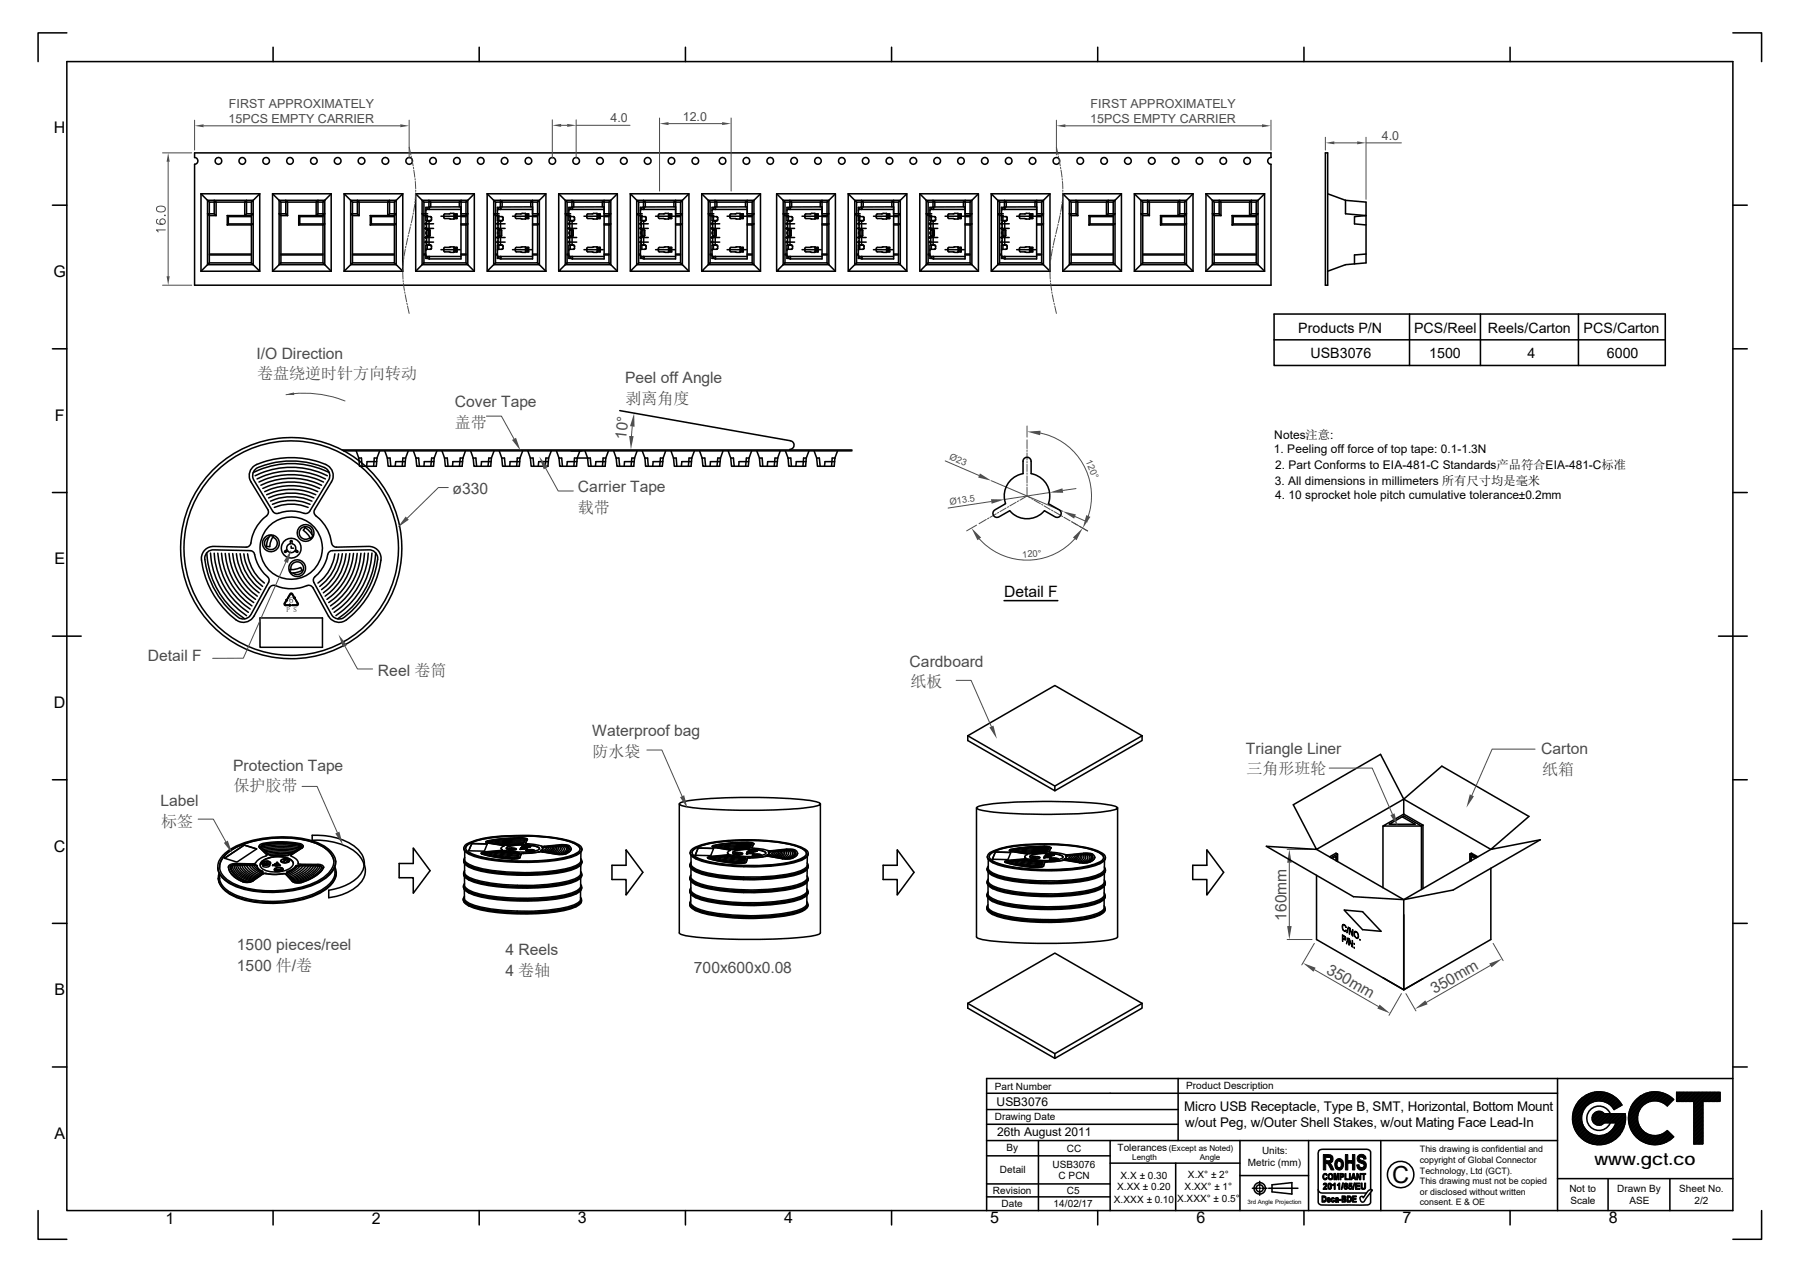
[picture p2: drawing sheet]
<svg xmlns="http://www.w3.org/2000/svg" width="297mm" height="210mm" viewBox="0 0 297 210" stroke-linecap="round" stroke-linejoin="round" font-family="sans-serif">
<defs><g id="words">
<text font-size="3.9" x="229.7" y="195.3">C</text>
<text font-size="2.9" x="263.1" y="192.4">www.gct.co</text>
<g font-size="2.6">
<text x="8.9" y="22">H</text>
<text x="8.8" y="45.7">G</text>
<text x="9" y="69.5">F</text>
<text x="9" y="93.2">E</text>
<text x="165.7" y="98.6">Detail F</text>
<text x="8.9" y="116.9">D</text>
<text x="8.9" y="140.6">C</text>
<text x="9" y="164.3">B</text>
<text x="9" y="188">A</text>
<text x="27.3" y="202">1</text>
<text x="61.3" y="202">2</text>
<text x="95.4" y="202">3</text>
<text x="129.4" y="202">4</text>
<text x="163.4" y="201.9">5</text>
<text x="197.4" y="202">6</text>
<text x="231.5" y="202">7</text>
<text x="265.5" y="202">8</text>
</g>
<g font-size="2.6" fill="#4b4b4b">
<text x="42.3" y="59.3">I/O Direction</text>
<text x="42.4" y="62.6">卷盘绕逆时针方向转动</text>
<text x="103.1" y="63.2">Peel off Angle</text>
<text x="75.1" y="67.2">Cover Tape</text>
<text x="75.1" y="70.6">盖带</text>
<text x="103.2" y="66.6">剥离角度</text>
<text x="103.4" y="72.7" transform="rotate(-84 103.4 72.7)">10°</text>
<text x="74.7" y="81.5">ø330</text>
<text x="95.4" y="81.3">Carrier Tape</text>
<text x="95.4" y="84.7">载带</text>
<text x="24.4" y="109.2">Detail F</text>
<text x="62.4" y="111.5">Reel 卷筒</text>
<text x="150.1" y="110">Cardboard</text>
<text x="150.2" y="113.4">纸板</text>
<text x="97.7" y="121.5">Waterproof bag</text>
<text x="97.8" y="124.9">防水袋</text>
<text x="205.6" y="124.4">Triangle Liner</text>
<text x="254.3" y="124.5">Carton</text>
<text x="38.5" y="127.2">Protection Tape</text>
<text x="38.5" y="130.6">保护胶带</text>
<text x="205.7" y="127.8">三角形班轮</text>
<text x="254.5" y="127.9">纸箱</text>
<text x="26.5" y="133.1">Label</text>
<text x="26.6" y="136.5">标签</text>
<text x="212.3" y="152" transform="rotate(-90 212.3 152)">160mm</text>
<text x="39.1" y="156.9">1500 pieces/reel</text>
<text x="39.1" y="160.2">1500 件/卷</text>
<text x="83.4" y="157.7">4 Reels</text>
<text x="83.4" y="161.1">4 卷轴</text>
<text x="114.5" y="160.7">700x600x0.08</text>
<text x="218.8" y="160.6" transform="rotate(30 218.8 160.6)">350mm</text>
<text x="236.7" y="164.1" transform="rotate(-30 236.7 164.1)">350mm</text>
</g>
<g font-size="2.3">
<text x="214.2" y="54.9">Products P/N</text>
<text x="216.2" y="59.2">USB3076</text>
<text x="233.3" y="54.9">PCS/Reel</text>
<text x="235.9" y="59.2">1500</text>
<text x="245.5" y="54.9">Reels/Carton</text>
<text x="252.1" y="59.2">4</text>
<text x="261.3" y="54.9">PCS/Carton</text>
<text x="265.2" y="59.2">6000</text>
</g>
<g font-size="2.2">
<text x="195.4" y="183.4">Micro USB Receptacle, Type B, SMT, Horizontal, Bottom Mount</text>
<text x="195.6" y="186">w/out Peg, w/Outer Shell Stakes, w/out Mating Face Lead-In</text>
</g>
<g font-size="2.1" fill="#4b4b4b">
<text x="37.8" y="17.8">FIRST APPROXIMATELY</text>
<text x="180" y="17.8">FIRST APPROXIMATELY</text>
<text x="37.7" y="20.3">15PCS EMPTY CARRIER</text>
<text x="100.8" y="20.2">4.0</text>
<text x="112.7" y="19.9">12.0</text>
<text x="179.9" y="20.3">15PCS EMPTY CARRIER</text>
<text x="228" y="23.1">4.0</text>
</g>
<g font-size="2">
<text x="210.2" y="74.8">1. Peeling off force of top tape: 0.1-1.3N</text>
<text x="210.3" y="72.4">Notes注意:</text>
<text x="210.4" y="77.4">2. Part Conforms to EIA-481-C Standards产品符合EIA-481-C标准</text>
<text x="210.4" y="80">3. All dimensions in millimeters 所有尺寸均是毫米</text>
<text x="210.4" y="82.4">4. 10 sprocket hole pitch cumulative tolerance±0.2mm</text>
<text x="164.5" y="182.5">USB3076</text>
<text x="164.5" y="187.5">26th August 2011</text>
</g>
<g font-size="1.7">
<text x="164.1" y="179.9">Part Number</text>
<text x="195.7" y="179.8">Product Description</text>
<text x="164.1" y="184.9">Drawing Date</text>
<text x="166.1" y="190">By</text>
<text x="176" y="190.1">CC</text>
<text x="184.4" y="190">Tolerances</text>
<text x="208.3" y="190.6">Units:</text>
<text x="163.9" y="197">Revision</text>
<text x="165" y="193.7">Detail</text>
<text x="173.7" y="192.8">USB3076</text>
<text x="174.7" y="194.7">C PCN</text>
<text x="176.1" y="197">C5</text>
<text x="184.4" y="196.5">X.XX ± 0.20</text>
<text x="184.9" y="194.5">X.X ± 0.30</text>
<text x="195.5" y="196.5">X.XX° ± 1°</text>
<text x="196" y="194.5">X.X° ± 2°</text>
<text x="205.9" y="192.5">Metric (mm)</text>
<text x="259" y="196.8">Not to</text>
<text x="266.9" y="196.8">Drawn By</text>
<text x="277.1" y="196.8">Sheet No.</text>
<text x="165.3" y="199.2">Date</text>
<text x="173.9" y="199.2">14/02/17</text>
<text x="183.8" y="198.5">X.XXX ± 0.10</text>
<text x="194.2" y="198.5">X.XXX° ± 0.5°</text>
<text x="259.1" y="198.7">Scale</text>
<text x="268.9" y="198.7">ASE</text>
<text x="279.6" y="198.7">2/2</text>
</g>
<g font-size="1.5" fill="#4b4b4b">
<text x="156.6" y="75.8" transform="rotate(23 156.6 75.8)">Ø23</text>
<text x="179.1" y="76.2" transform="rotate(68 179.1 76.2)">120°</text>
<text x="156.8" y="83.4" transform="rotate(-9 156.8 83.4)">Ø13.5</text>
<text x="168.7" y="92.1" transform="rotate(-5 168.7 92.1)">120°</text>
</g>
<g font-size="1.5">
<text x="234.3" y="192">copyright of Global Connector</text>
<text x="234.3" y="190.2">This drawing is confidential and</text>
<text x="234.3" y="193.7">Technology, Ltd (GCT).</text>
<text x="234.3" y="195.5">This drawing must not be copied</text>
<text x="234.3" y="197.2">or disclosed without written</text>
<text x="234.3" y="199">consent. E &amp; OE</text>
</g>
<text font-size="1.4" x="47.7" y="99.6">6</text>
<g font-size="1.3">
<text x="186.9" y="191.5">Length</text>
<text x="192.9" y="190">(Except as Noted)</text>
<text x="198" y="191.5">Angle</text>
</g>
<text font-size="1.1" x="47.3" y="101">P S</text>
<text font-size="1" x="205.9" y="198.7">3rd Angle Projection</text>
</g></defs>
<g fill="none" stroke="#000" stroke-width=".25">
<path d="M32.1 25.2h177.6v.8l-.4 .3-.1 .3 .1 .2 .4 .3v20h-177.6v-20a.56 .56 0 0 0 .6-.5 .56 .56 0 0 0-.6-.6zM33.2 32h9.7M33.2 32v12.8M33.2 32l1.3 1.4M34.2 33.1h7.6v10.6h-7.6zM35.3 35.3v-2.2l.4 .3v2.2M35.3 35.3h-1.1l.3 .3h1.2M35.3 35.3l.4 .3M37.5 35.6v1.5M37.5 35.6l.2 .2M37.7 35.8v1.2M37.7 35.8h3.8"/>
<path d="M37.7 37h4.1l-.3 .1h-4M37.7 37l-.2 .1M40.4 33.4l.3-.3v2.2l-.3 .3zM40.7 35.3h1.1l-.3 .3h-4M41.5 33.4h-7v10M41.5 33.4v10h-7M42.9 32v12.8M42.9 32l-1.4 1.4M45 32h9.7M45 32v12.8M45 32l1.4 1.4M46.1 33.1h7.5v10.6h-7.5z"/>
<path d="M47.2 35.3v-2.2l.3 .3v2.2M47.2 35.3h-1.1l.3 .3h1.1M47.2 35.3l.3 .3M49.3 35.6v1.5M49.3 35.6l.2 .2M49.5 35.8v1.2M49.5 35.8h3.8M49.5 37h4.1l-.3 .1h-4M49.5 37l-.2 .1M52.2 33.4l.3-.3v2.2l-.3 .3zM52.5 35.3h1.1l-.3 .3h-4M53.3 33.4h-6.9v10"/>
<path d="M53.3 33.4v10h-6.9M54.7 32v12.8M54.7 32l-1.4 1.4M56.8 32h9.7M56.8 32v12.8M56.8 32l1.4 1.4M57.9 33.1h7.5v10.6h-7.5zM59 35.3v-2.2l.3 .3v2.2M59 35.3h-1.1l.3 .3h1.1M59 35.3l.3 .3M61.1 35.6v1.5M61.1 35.6l.2 .2"/>
<path d="M61.3 35.8v1.2M61.3 37h4.1l-.3 .1h-4M61.3 35.8h3.8M61.3 37l-.2 .1M64 33.4l.3-.3v2.2l-.3 .3zM64.3 35.3h1.1l-.3 .3h-4M65.1 33.4h-6.9v10M65.1 33.4v10h-6.9M66.5 32v12.8M66.5 32l-1.4 1.4M68.6 32h9.7M68.6 32v12.8"/>
<path d="M68.6 32l1.4 1.4M69.7 33.1h7.5v10.6h-7.5zM70.6 35.3h-.9l.3 .3h.6M70.8 34.2v-1.1l.3 .3v.8M76.9 33.4h-6.9v10M76.9 33.4v10h-6.9M78.3 32v12.8M78.3 32l-1.4 1.4M175.4 32v12.8M175.4 32l1.4 1.4M175.4 32h9.7M176.5 33.1h7.5v10.6h-7.5z"/>
<path d="M177.6 35.3h-1.1l.3 .3h1.1M177.6 35.3l.3 .3M177.6 35.3v-2.2l.3 .3v2.2M179.7 35.6v1.5M179.7 35.6l.2 .2M179.9 37l-.2 .1M179.9 35.8h3.8M179.9 37h4.1l-.3 .1h-4M179.9 35.8v1.2M182.6 33.4l.3-.3v2.2l-.3 .3zM182.9 35.3h1.1l-.3 .3h-4M183.7 33.4h-6.9v10"/>
<path d="M183.7 33.4v10h-6.9M185.1 32v12.8M185.1 32l-1.4 1.4M187.2 32l1.4 1.4M187.2 32h9.7M187.2 32v12.8M188.3 33.1h7.5v10.6h-7.5zM189.4 35.3h-1.1l.3 .3h1.1M189.4 35.3v-2.2l.3 .3v2.2M189.4 35.3l.3 .3M191.5 35.6v1.5M191.5 35.6l.2 .2"/>
<path d="M191.7 37l-.2 .1M191.7 35.8h3.8M191.7 37h4.1l-.3 .1h-4M191.7 35.8v1.2M194.4 33.4l.3-.3v2.2l-.3 .3zM194.7 35.3h1.1l-.3 .3h-4M195.5 33.4v10h-6.9M195.5 33.4h-6.9v10M196.9 32v12.8M196.9 32l-1.4 1.4M199 32l1.4 1.4M199 32h9.7"/>
<path d="M199 32v12.8M200.1 33.1h7.5v10.6h-7.5zM201.2 35.3h-1.1l.3 .3h1.1M201.2 35.3v-2.2l.3 .3v2.2M201.2 35.3l.3 .3M203.3 35.6v1.5M203.3 35.6l.2 .2M203.5 37l-.2 .1M203.5 35.8h3.8M203.5 37h4.1l-.3 .1h-4M203.5 35.8v1.2M206.2 33.4l.3-.3v2.2l-.3 .3z"/>
<path d="M206.5 35.3h1.1l-.3 .3h-4M207.3 33.4v10h-6.9M207.3 33.4h-6.9v10M208.7 32l-1.4 1.4M208.7 32v12.8M33.2 44.8h9.7M34.5 41.9h7M34.5 42.1h7M34.5 43.4l-1.3 1.4M41.5 43.4l1.4 1.4M45 44.8h9.7M46.4 41.9h6.9"/>
<path d="M46.4 42.1h6.9M46.4 43.4l-1.4 1.4M53.3 43.4l1.4 1.4M56.8 44.8h9.7M58.2 41.9h6.9M58.2 42.1h6.9M58.2 43.4l-1.4 1.4M65.1 43.4l1.4 1.4M68.6 44.8h9.7M70 43.4l-1.4 1.4M76.9 43.4l1.4 1.4M175.4 44.8h9.7"/>
<path d="M176.8 41.9h6.9M176.8 42.1h6.9M176.8 43.4l-1.4 1.4M183.7 43.4l1.4 1.4M187.2 44.8h9.7M188.6 42.1h6.9M188.6 41.9h6.9M188.6 43.4l-1.4 1.4M195.5 43.4l1.4 1.4M199 44.8h9.7M200.4 41.9h6.9M200.4 43.4l-1.4 1.4"/>
<path d="M200.4 42.1h6.9M207.3 43.4l1.4 1.4"/>
<circle cx="36" cy="26.6" r=".55"/>
<circle cx="40" cy="26.6" r=".55"/>
<circle cx="43.9" cy="26.6" r=".56"/>
<circle cx="47.9" cy="26.6" r=".56"/>
<circle cx="51.8" cy="26.6" r=".56"/>
<circle cx="55.7" cy="26.6" r=".56"/>
<circle cx="59.7" cy="26.6" r=".56"/>
<circle cx="63.6" cy="26.6" r=".56"/>
<circle cx="67.5" cy="26.6" r=".55"/>
<circle cx="71.5" cy="26.6" r=".55"/>
<circle cx="75.4" cy="26.6" r=".55"/>
<circle cx="79.3" cy="26.6" r=".55"/>
<circle cx="83.3" cy="26.6" r=".56"/>
<circle cx="87.2" cy="26.6" r=".56"/>
<circle cx="91.1" cy="26.6" r=".56"/>
<circle cx="95.1" cy="26.6" r=".56"/>
<circle cx="99" cy="26.6" r=".56"/>
<circle cx="102.9" cy="26.6" r=".56"/>
<circle cx="106.9" cy="26.6" r=".56"/>
<circle cx="110.8" cy="26.6" r=".55"/>
<circle cx="114.7" cy="26.6" r=".55"/>
<circle cx="119.2" cy="26.6" r=".55"/>
<circle cx="123.2" cy="26.6" r=".55"/>
<circle cx="127.1" cy="26.6" r=".55"/>
<circle cx="131" cy="26.6" r=".56"/>
<circle cx="135" cy="26.6" r=".56"/>
<circle cx="138.9" cy="26.6" r=".56"/>
<circle cx="142.8" cy="26.6" r=".56"/>
<circle cx="146.8" cy="26.6" r=".56"/>
<circle cx="150.7" cy="26.6" r=".56"/>
<circle cx="154.7" cy="26.6" r=".56"/>
<circle cx="158.6" cy="26.6" r=".55"/>
<circle cx="162.5" cy="26.6" r=".55"/>
<circle cx="166.5" cy="26.6" r=".55"/>
<circle cx="170.4" cy="26.6" r=".55"/>
<circle cx="174.3" cy="26.6" r=".56"/>
<circle cx="178.3" cy="26.6" r=".56"/>
<circle cx="182.2" cy="26.6" r=".56"/>
<circle cx="186.1" cy="26.6" r=".56"/>
<circle cx="190.1" cy="26.6" r=".56"/>
<circle cx="194" cy="26.6" r=".56"/>
<circle cx="197.9" cy="26.6" r=".55"/>
<circle cx="201.9" cy="26.6" r=".55"/>
<circle cx="205.8" cy="26.6" r=".55"/>
</g>
<path d="M32.1 19.8v5M67.5 19.8v6.3M33.6 20.8h32.5" fill="none" stroke="#4b4b4b" stroke-width=".17"/>
<g fill="#4b4b4b">
<path d="M32.1 20.8l1.5-.3v.5z"/>
<path d="M66.1 20.5l1.4 .3-1.4 .2z"/>
</g>
<g fill="none" stroke="#000" stroke-width=".25">
<path d="M70.1 39.2h1.4M70.1 40h1.4M70.1 36.9h1.4M70.1 37.7h1.4M70.3 35.6l.1 .2M70.3 35.8h.7M70.4 36.8v.3M70.4 37.6v.3M70.4 38.3v.3M70.4 39.1v.3M70.4 39.8v.3M70.4 36.8h-.1l.1 .3"/>
<path d="M70.4 37.6l-.1 .3h.5M70.4 38.3l-.1 .3h.1M70.4 38h.3M70.4 39.1h-.1v.3h.1M70.4 39.8h-.1v.3h.1M70.4 39h.4M70.4 38.9h.3M70.4 34.6l-.1 .1M70.4 34.6h5.7M70.5 35.8v.6M70.6 34.2h-.3v2.2h.8l.1-.2M70.7 36.4v.1"/>
<path d="M70.7 37.9v1.1M70.8 37.9l.2 .1v.9l-.2 .1M70.8 36.5v1.4M70.8 39v1.4M70.8 34.2l-.2 .1-.2 .3M70.8 34.4l-.1 .2M70.8 34.2v.3M70.8 34.2l5.3-.1v8.6h-5.3M70.9 36.4v.1M70.9 37.9v1.1M71 35.8l.2 .2M71 35.8l.2 .1v.5l-.8 .1v3.9l.7 .1 .1 .5"/>
<path d="M72.8 35.7h3.1M73.3 35.3l1.6-.1v1l-1.6-.1-.1-.6zM74.9 35.3h.5v.8h-.5M75 35.3v.8M75.2 35.3v.8M75.3 35.3v.8M80.4 32l1.4 1.4M80.4 32h9.7v12.8M80.4 32v12.8M90.1 32l-1.4 1.4M92.2 32h9.7v12.8M92.2 32v12.8"/>
<path d="M92.2 32l1.4 1.4M101.9 32l-1.4 1.4M104 32h9.7v12.8M104 32v12.8M104 32l1.4 1.4M113.7 32l-1.4 1.4M115.8 32v12.8M115.8 32h9.7v12.8M115.8 32l1.4 1.4M125.5 32l-1.4 1.4M128.2 32v12.8M128.2 32h9.7v12.8"/>
<path d="M128.2 32l1.3 1.4M137.9 32l-1.4 1.4M140 32l1.4 1.4M140 32h9.6v12.8M140 32v12.8M149.6 32l-1.3 1.4M151.8 32l1.4 1.4M151.8 32h9.7v12.8M151.8 32v12.8M161.5 32l-1.4 1.4M163.6 32v12.8M163.6 32h9.7v12.8"/>
<path d="M163.6 32l1.4 1.4M173.3 32l-1.4 1.4M70.3 42.2l.1 .1M70.4 41.2l-.1 .1M70.4 42.3l.2 .3 .2 .1M70.4 42.3h5.7M70.5 40.5v.7M70.7 40.4v.1M70.7 42.3l.1 .2M70.8 42.4v.3M70.9 40.4v.1M71.2 41l-.2 .2h-.7"/>
<path d="M71.2 40.7l-.2-.2h-.7v2.2h.3M71.2 41l-.2 .2M72.8 41.2h3.1M73.3 40.9l1.6-.1v.9l-1.6-.1-.1-.6zM74.9 40.8h.5v.8h-.5M75 40.8v.8M75.2 40.8v.8M75.3 40.8v.8M81.8 43.4l-1.4 1.4h9.7M88.7 43.4l1.4 1.4M93.6 43.4l-1.4 1.4h9.7M100.5 43.4l1.4 1.4"/>
<path d="M105.4 43.4l-1.4 1.4h9.7M112.3 43.4l1.4 1.4M117.2 43.4l-1.4 1.4h9.7M124.1 43.4l1.4 1.4M129.5 43.4l-1.3 1.4h9.7M136.5 43.4l1.4 1.4M141.4 43.4l-1.4 1.4h9.6M148.3 43.4l1.3 1.4M153.2 43.4l-1.4 1.4h9.7M160.1 43.4l1.4 1.4M165 43.4l-1.4 1.4h9.7M171.9 43.4l1.4 1.4"/>
</g>
<path d="M108.8 19.5v12M120.7 19.5v12M110.3 20.4h8.9" fill="none" stroke="#4b4b4b" stroke-width=".17"/>
<g fill="#4b4b4b">
<path d="M108.8 20.4l1.5-.2v.4z"/>
<path d="M119.2 20.2l1.4 .2-1.4 .2z"/>
</g>
<path d="M91.1 19.8v6.3M95.1 19.8v6.3M92.6 20.7h1M95.1 20.7h8.9" fill="none" stroke="#4b4b4b" stroke-width=".17"/>
<g fill="#4b4b4b">
<path d="M91.1 20.7l1.5-.2v.4z"/>
<path d="M93.6 20.5l1.5 .2-1.5 .2z"/>
</g>
<g fill="none" stroke="#4b4b4b" stroke-width=".17">
<path d="M26.8 25.2h4.8M27.7 26.7v18.9M67.3 39.3l-.3 1.2M67.4 38.8l-.1 .3M67.5 24.3l.3 1.2M67.7 37.5l-.3 1.1M67.8 37v.2M67.8 25.8l.1 .2M67.9 26.2l.3 1.2M68.1 35.6l-.2 1.2M68.2 27.6l.1 .2M68.2 35.1v.3"/>
<path d="M68.3 28.1l.2 1.2M68.5 33.7l-.2 1.2M68.5 29.5v.2M68.5 33.3v.2M68.5 30l.1 1.1M68.6 31.4v.2M68.6 31.8l-.1 1.2M174.1 39.3l-.3 1.2M174.2 38.8l-.1 .3M174.3 24.3l.3 1.2M174.5 37.5l-.3 1.1M174.6 37v.2"/>
<path d="M174.6 25.8l.1 .2M174.8 26.2l.2 1.2M174.9 35.6l-.2 1.2M175 27.6v.2M175 35.1v.3M175.1 28.1l.2 1.2M175.2 33.7l-.2 1.2M175.3 29.5v.2M175.3 33.3v.2M175.3 30l.1 1.1M175.4 31.4v.2M175.4 31.8l-.1 1.2"/>
<path d="M26.8 47.1h4.8M66.5 44.9v1.2M66.5 44.4v.3M66.5 46.3v.3M66.6 46.8l.1 1.1M66.6 43l-.1 1.2M66.7 42.5l-.1 .3M66.8 48.2v.2M66.9 48.6l.2 1.2M66.9 41.1l-.2 1.2M67 40.7l-.1 .2M67.1 50l.1 .3"/>
<path d="M67.2 50.5l.3 1.2M173.3 44.9v1.2M173.3 44.4v.3M173.3 46.3l.1 .3M173.4 43l-.1 1.2M173.4 46.8l.1 1.1M173.4 42.5v.3M173.6 48.2v.2M173.7 48.6l.2 1.2M173.7 41.1l-.2 1.2M173.8 40.7l-.1 .2M173.9 50l.1 .3"/>
<path d="M174.1 50.5l.2 1.2"/>
</g>
<g fill="#4b4b4b">
<path d="M27.7 25.2l.3 1.5h-.5z"/>
<path d="M27.5 45.6h.5l-.3 1.5z"/>
</g>
<path d="M25.9 34.2a.93 .93 0 0 1 1.4 .2v.2a.84 .84 0 0 1-1.5 0zM26 36.2a.42 .42 0 0 0-.2 .4 .42 .42 0 0 0 .3 .4 .88 .88 0 0 0 1.2-.4 .45 .45 0 0 0-.4-.5 .45 .45 0 0 0-.5 .4 .45 .45 0 0 0 .4 .5M27.2 35.5v.1zM27.3 38h-1.5l.3 .3M218.7 22.7v2.1M220.2 23.6h3.8M225.4 22.7v10.2M225.4 23.6h5.9" fill="none" stroke="#4b4b4b" stroke-width=".17"/>
<path d="M218.7 25.2h.4v21.9h-.4zM219.1 32l2.9 1.1M222 33.1v2.2l3.4 .3-1.9 .2v1.2l1.9 .1M222 33.1l3.4 .3v10l-3.4 .3-2.9 1.1M225.4 41.9l-1.9 .2v1.5" fill="none" stroke="#000" stroke-width=".25"/>
<g fill="#4b4b4b">
<path d="M218.7 23.6l1.5-.3v.5z"/>
<path d="M224 23.3l1.4 .3-1.4 .2z"/>
</g>
<g fill="none" stroke="#000" stroke-width=".25">
<path d="M41.7 77.2a10.5 10.5 0 0 1 5.4-1.6 14 14 0 0 1 7 1.3 1.97 1.97 0 0 1 .6 2.7l-2.8 4.5a.79 .79 0 0 0 .2 1 6.9 6.9 0 0 1 2.7 4.8l.3 .3 .4 .1 5.4-.1a1.99 1.99 0 0 1 2 2.3 14.7 14.7 0 0 1-6 10 2 2 0 0 1-2.7-.8l-2.7-4.9a.79 .79 0 0 0-.8-.1 6.9 6.9 0 0 1-5.5-.1 .77 .77 0 0 0-.7 .4l-2.6 4.7a2.01 2.01 0 0 1-3 .6 14.7 14.7 0 0 1-5.7-10.2 1.99 1.99 0 0 1 2.1-1.9l5.3 .1 .4-.1a1.39 1.39 0 0 0 .5-1.3 7.2 7.2 0 0 1 2.7-3.9 .77 .77 0 0 0 0-.9l-2.8-4.5a1.95 1.95 0 0 1 .3-2.4zM41.8 78a14 14 0 0 1 12.5 0M42.1 78.5a13.4 13.4 0 0 1 11.9 0M42.2 77.4a13.9 13.9 0 0 1 11.6-.1 1.46 1.46 0 0 1 .4 2l-3.1 5.1a.79 .79 0 0 1-.9 .3 6.5 6.5 0 0 0-4.5 .1l-.5-.2-.2-.2-3.1-5.1a1.46 1.46 0 0 1 .3-1.9zM42.4 79.1a12.7 12.7 0 0 1 11.3 0M42.7 79.6a12.3 12.3 0 0 1 10.7 0M56.5 74.3h84.1M56.7 74.4h39.3M58.8 74.4l.4 1.2M59.2 75.6l.1 1.4h2.8l.1-1.4M59.2 75.6h.4l.2 1.4M62.2 76.2h-1.6l-.1 .8"/>
<path d="M62.2 75.6h-.4l-.1 1.4M62.7 74.4l-.5 1.2M63.5 74.4l.4 1.2M63.9 75.6h.5l.1 1.4M63.9 75.6l.2 1.4h2.7l.1-1.4M66.9 76.2h-1.6l-.1 .8M66.9 75.6h-.4l-.1 1.4M67.4 74.4l-.5 1.2M68.2 74.4l.4 1.2M68.6 75.6h.5l.1 1.4M68.6 75.6l.2 1.4h2.7l.1-1.4M71.6 76.2h-1.6v.8"/>
<path d="M71.6 75.6h-.4l-.1 1.4M72.1 74.4l-.5 1.2M72.9 74.4l.5 1.2M73.4 75.6h.4l.1 1.4M73.4 75.6l.1 1.4h2.8l.1-1.4M76.3 76.2h-1.6v.8M76.4 75.6h-.5l-.1 1.4M76.8 74.4l-.4 1.2M77.7 74.4l.4 1.2M78.1 75.6l.1 1.4h2.8l.1-1.4M78.1 75.6h.4l.2 1.4M81 76.2h-1.5l-.1 .8"/>
<path d="M81.1 75.6h-.4l-.2 1.4M81.5 74.4l-.4 1.2M82.4 74.4l.4 1.2M82.8 75.6l.1 1.4h2.8l.1-1.4M82.8 75.6h.4l.2 1.4M85.8 76.2h-1.6l-.1 .8M85.8 75.6h-.4l-.1 1.4M86.3 74.4l-.5 1.2M87.1 74.4l.4 1.2M87.5 75.6l.2 1.4h2.7l.1-1.4M87.5 75.6h.5l.1 1.4M90.5 76.2h-1.6l-.1 .8"/>
<path d="M90.5 75.6h-.4l-.1 1.4M91 74.4l-.5 1.2M91.8 74.4l.4 1.2M92.2 75.6l.2 1.4h2.7l.1-1.4M92.2 75.6h.5l.1 1.4M95.2 76.2h-1.6l-.1 .8M95.2 75.6h-.4l-.1 1.4M95.7 74.4l-.5 1.2M34.1 91.3l.7-.5h.5l6 .1a.78 .78 0 0 1 .7 .6 6.6 6.6 0 0 0 2.3 3.9l.1 .2-.1 .5-2.9 5.3a1.44 1.44 0 0 1-2.1 .5 14.3 14.3 0 0 1-5.5-9.8zM34.1 91.3a13.9 13.9 0 0 0 6.3 10.9M34.7 91.3a13.4 13.4 0 0 0 6 10.3M35.3 91.3a12.6 12.6 0 0 0 5.7 9.8"/>
<path d="M35.9 91.3a12.1 12.1 0 0 0 5.4 9.2M36.6 91.3a11.6 11.6 0 0 0 5 8.7M37.2 91.4a10.9 10.9 0 0 0 4.7 8.1M37.8 91.4a10.3 10.3 0 0 0 4.4 7.5M38.4 91.4a9.7 9.7 0 0 0 4.1 7M39 91.4a9 9 0 0 0 3.8 6.5M39.6 91.4a8.4 8.4 0 0 0 3.4 5.9M40.2 91.4a8 8 0 0 0 3.1 5.4M40.9 91.4a7.3 7.3 0 0 0 2.7 4.9M43.1 80.1a11.5 11.5 0 0 1 10 0M43.4 80.6a10.9 10.9 0 0 1 9.3 0M43.7 81.2a10.2 10.2 0 0 1 8.7 0"/>
<path d="M44 81.7a9.8 9.8 0 0 1 8.1 0M44.3 82.2a9.1 9.1 0 0 1 7.5 0M44.5 88.4l.6 .1-.5 1.1-.1 .6h-.5l.2-1.2zM44.6 82.7a8.5 8.5 0 0 1 6.9 0M45 83.3a7.8 7.8 0 0 1 6.2 0M45 88.7a1.05 1.05 0 0 1 .6 1.6 1.05 1.05 0 0 1-1.7 0 1.05 1.05 0 0 1 .5-1.6M45.3 83.8a7.4 7.4 0 0 1 5.5 0M47.2 99l.2-.2v.4l-.1-.1-.3 .6 .1 .1 .7 .1v-.1l.3 .1-.3 .2v-.1h-.7a.23 .23 0 0 1-.2-.2 .23 .23 0 0 1 0-.2l.3-.5zM47.8 94h.6l1.2-.3 .3 .5-1.2 .4h-.6zM47.9 98l.1-.1 .3 .1 .3 .7 .1-.1v.3l-.2-.2-.4-.7-.2 .1-.3 .6h-.1zM48 89.2h.2v.6l.5 .3 .1 .6 .3 .2 .1 .2-.2 .1-.4-.2a.71 .71 0 0 1-1.1 0l-.4 .2-.2-.1 .1-.2 .3-.2 .1-.6 .5-.3zM48 94.1a1.05 1.05 0 0 1 1.1-1.3 1.05 1.05 0 0 1 .9 1.4 1.05 1.05 0 0 1-1.6 .4"/>
<path d="M48 90.2v.3h.5M48.8 99.1h.1l.3 .5a.23 .23 0 0 1 0 .2 .23 .23 0 0 1-.2 .2h-.7v-.1l.8-.1zM50.4 87.1l.9 .8 .3 .5-.3 .5-.4-.5-.8-.9zM51.5 88.2a1.05 1.05 0 0 0-1.2-1.2 1.05 1.05 0 0 0-.8 1.4 1.05 1.05 0 0 0 1.7 .3M54.4 91.1l.4-.2 6.1-.1a1.41 1.41 0 0 1 1.4 1.6 14.3 14.3 0 0 1-5.7 9.7 1.47 1.47 0 0 1-1.9-.7l-2.9-5.3a.74 .74 0 0 1 .2-.9 6.6 6.6 0 0 0 2.2-3.9zM55.3 91.4a7.2 7.2 0 0 1-2.8 4.9M55.9 91.4a7.9 7.9 0 0 1-3.1 5.4M56.5 91.4a8.5 8.5 0 0 1-3.4 5.9M57.1 91.4a9 9 0 0 1-3.7 6.5M57.7 91.4a9.7 9.7 0 0 1-4 7M58.3 91.4a10.4 10.4 0 0 1-4.3 7.5M58.9 91.4a10.9 10.9 0 0 1-4.6 8.1"/>
<path d="M59.6 91.3a11.6 11.6 0 0 1-5.1 8.7M60.2 91.3a12 12 0 0 1-5.4 9.2M60.8 91.3a12.7 12.7 0 0 1-5.7 9.8M61.4 91.3a13.4 13.4 0 0 1-6 10.3M62 91.3a14 14 0 0 1-6.3 10.9M42.9 102h10.3v4.9h-10.3z"/>
<circle cx="44.7" cy="89.7" r="1.38"/>
<circle cx="48" cy="90.5" r="1.63"/>
<circle cx="48.1" cy="90.5" r="18.3"/>
<circle cx="48.1" cy="90.5" r="17.7"/>
<circle cx="48.1" cy="90.5" r="5.1"/>
<circle cx="49" cy="93.8" r="1.38"/>
<circle cx="50.4" cy="88" r="1.38"/>
</g>
<path d="M48.1 90.8l-.6 2.1-.7-.3z" fill="#4b4b4b"/>
<path d="M47.2 92.8l-7 15.9h-5.1" fill="none" stroke="#4b4b4b" stroke-width=".17"/>
<path d="M67 85.3l.5 .5-1.9 1.3z" fill="#4b4b4b"/>
<path d="M156 76.1l5.6 2.4M163.6 79.4l11.8 5M74 80.5h-1.7l-5.1 5M177.4 85.3l2 .9" fill="none" stroke="#4b4b4b" stroke-width=".17"/>
<g fill="#4b4b4b">
<path d="M175.4 84.4l2.1 .5-.3 .7z"/>
<path d="M161.7 78.2l1.9 1.2-2.2-.6z"/>
</g>
<path d="M163.6 82.8l-7.1 1.1M173.2 81.3l-7.4 1.2M177.6 80.7l-2.2 .3" fill="none" stroke="#4b4b4b" stroke-width=".17"/>
<g fill="#4b4b4b">
<path d="M173.2 81.3l2.1-.7 .2 .8z"/>
<path d="M163.5 82.4l2.3 .1-2.2 .6z"/>
</g>
<path d="M161.2 86.7l-1.7 .9M161.6 89a10.6 10.6 0 0 0 15.8 0M178.2 86.9l1.3 .7" fill="none" stroke="#4b4b4b" stroke-width=".17"/>
<g fill="#4b4b4b">
<path d="M160.3 87.2l1.6 1.5-.6 .5z"/>
<path d="M177.1 88.7l1.6-1.5-1 2z"/>
</g>
<path d="M169.5 70.3v1.9M171.7 71.5a10.6 10.6 0 0 1 7.9 13.7M176.9 86.2l2.6 1.5" fill="none" stroke="#4b4b4b" stroke-width=".17"/>
<g fill="#4b4b4b">
<path d="M179.3 85l.6 .3-1.2 1.9z"/>
<path d="M169.5 71.3l2.2-.2-.1 .7z"/>
</g>
<g fill="none" stroke="#4b4b4b" stroke-width=".17">
<path d="M169.5 72.6v1.4M169.5 74.3v.2M169.5 74.8v1.2M169.5 76.2v.2M169.5 76.7v1.1M169.5 78.1v.2M169.5 78.6v1.1M169.5 80v.2M162.8 85.8l-1.2 .7M163.2 85.5l-.2 .1M164.4 84.8l-1 .6M164.8 84.6l-.2 .1"/>
<path d="M166 83.9l-1 .6M166.5 83.6l-.3 .1M167.7 82.9l-1.1 .6M168.1 82.7l-.2 .1M169.5 80.4v1.5M169.5 81.9l.5 .3M169.5 81.9l-1.2 .7M170.2 82.3l.3 .1M170.6 82.6l1.1 .5M171.9 83.3l.2 .1M172.3 83.5l1 .6M173.5 84.2l.2 .1"/>
<path d="M173.9 84.4l1.1 .6M175.2 85.2l.2 .1M175.6 85.4l1 .6M176.8 86.1l.2 .1M177.2 86.3l.6 .4"/>
</g>
<path d="M169.1 75.6a.66 .66 0 0 1 .7-.1 .66 .66 0 0 1 .4 .6v2.1a3.8 3.8 0 0 1 2.8 4.9l1.8 1.1a.67 .67 0 0 1 .2 .9 .67 .67 0 0 1-.9 .2l-1.7-1a3.8 3.8 0 0 1-5.8 0l-1.8 1a.67 .67 0 0 1-.9-.2 .67 .67 0 0 1 .3-.9l1.7-1.1a3.8 3.8 0 0 1 2.9-4.9v-2.1z" fill="none" stroke="#000" stroke-width=".25"/>
<path d="M84.5 72.6l.7-.3 .7 2.1z" fill="#4b4b4b"/>
<path d="M47.2 65.2a18.2 18.2 0 0 1 9.7 1M80.3 68.7h2.4l2.1 3.7" fill="none" stroke="#4b4b4b" stroke-width=".17"/>
<path d="M47.2 65.2l1.3-.4 .1 .4z" fill="#4b4b4b"/>
<g fill="none" stroke="#000" stroke-width=".25">
<path d="M210.2 51.8h64.6v8.5h-64.6zM210.2 56.1h64.6M232.6 51.8v8.5M244.3 51.8v8.5M260.5 51.8v8.5M165.7 99.2h8.9M40.3 139.5h.1M42.7 139.7h.1M42.7 139.7l.1 .2M42.8 139.9l1.2 1.2M42.8 139.9a.46 .46 0 0 1 .1-.5 .46 .46 0 0 1 .4-.2 13.8 13.8 0 0 1 6.6 .3l.1 .2-.2 .3M42.8 139.9h.1"/>
<path d="M43.5 139.5a18.2 18.2 0 0 1 6.1 0M43.6 139.3a.47 .47 0 0 0-.5 .6l1.5 1.3 1.2-.1 1.4 .2 .4-.1M43.6 139.3a14 14 0 0 1 6 .2l.1 .2v.2l-2.1 1.3M43.6 139.5l-.5 .3M43.6 139.3v.2M43.6 139.5a14 14 0 0 1 6.1 .2M49.3 139.4v.1M49.5 140a18.7 18.7 0 0 0-6.2 0M49.7 139.8a18 18 0 0 0-6.6 0M49.8 140l-1.7 1.1M49.8 140h.1M50 139.7l-.2 .3"/>
<path d="M68.2 140l2.8 3.7-2.8 3.8v-2.6h-2.3v-2.4h2.3zM76.5 140l.1 .3a6.1 6.1 0 0 0 3.8 1.6 38.9 38.9 0 0 0 13.1-.2l1.1-.3 .9-.4 .5-.5v-.4M76.7 139.6a13.4 13.4 0 0 1 6.8-1.6 33.2 33.2 0 0 1 11 1l1.3 .7a.57 .57 0 0 1 0 .9 11.2 11.2 0 0 1-6 1.5 35.9 35.9 0 0 1-11.2-.8l-1.6-.7a.69 .69 0 0 1-.3-1zM77 139.6a8.4 8.4 0 0 1 4.4-1.4 38.4 38.4 0 0 1 11.8 .5l1.2 .3 .8 .5 .5 .5-.1 .4a7.8 7.8 0 0 1-4.2 1.5 35.7 35.7 0 0 1-12.7-.7l-1-.3-.7-.5a.57 .57 0 0 1 0-.8zM77.9 139.2l2.5 .1-.5 1.2-2.6-.1zM77.9 139.2v.1M80.2 139l.4 .2M80.4 139.3h-2.5l-.5 1.1M80.5 138.9a17.5 17.5 0 0 1 6.2-.4l-.4 .8-2.6 .3-3-.5zM80.6 139.2l2.4 .4M80.6 139.2l2.4 .3M80.6 139.2h.1"/>
<path d="M80.7 139h-.2M80.7 138.9v.1M83 139.6h.2M83 139.5l.2 .1-.5 .4 .2 .3M83 139.5v.1M83.6 139.9a7.5 7.5 0 0 1 5.4 .1v.1a2.16 2.16 0 0 1-1.8 .5l-.8 .1a5.6 5.6 0 0 1-2.8-.5zM85.9 138.5l.8 .1M85.9 138.5a25.7 25.7 0 0 0-5.2 .5M85.9 138.4v.1M86.1 139.9l-.2 .1h.2M86.1 139.9l.1 .2M86.1 139.9l.1 .1"/>
<path d="M86.1 139.6l.7-.1 .8 .2-.7 .2a.65 .65 0 0 1-.8-.3zM86.2 139.7h.1M86.3 139.3l-3.3 .2M86.4 139.1l-4 .2M86.5 139h-2.2l-2.5 .3M86.6 139.7l.9 .1M86.6 138.8l-2.9 .1-2.4 .3M86.7 138.7a25.1 25.1 0 0 0-5.8 .4M86.7 139.2l2.9 .5 2.8-.2a1.69 1.69 0 0 1 1.8 .4 .93 .93 0 0 1-.8 1M86.7 139.2h.1M87 138.6l-.1-.2a19.8 19.8 0 0 0-6.7 .5l.1 .2 .3 .1M87 138.6l-.3 .6"/>
<path d="M87 138.6h.1M87 138.5v.1M87.5 139.7l-.8-.1-.5 .1M87.5 139.8h.1M87.5 139.7l-.9-.1v.3M87.5 139.7v.1M87.5 139.7l-.7 .2-.6-.2M89.7 139.8h-.2a.35 .35 0 0 1-.3 .6M89.7 139.9l-.2 .1M89.7 139.8v.1M90.3 139.9l-.3 .3-.6 .3M90.6 139.9a1.34 1.34 0 0 1-.9 .7"/>
<path d="M90.9 139.8l-.1 .4-.8 .4M91.2 139.8a.95 .95 0 0 1-.9 .9M91.4 139.8a.94 .94 0 0 1-.9 .9M91.6 139.7a.93 .93 0 0 1-.9 1M91.8 139.7a.61 .61 0 0 1-.5 .9l-.3 .2M92 139.7a.62 .62 0 0 1-.4 1l-.3 .1M92.3 139.7l.1 .2a.84 .84 0 0 1-.8 1M92.5 139.7a.6 .6 0 0 1 .3 .6 .6 .6 0 0 1-.6 .5l-.3 .1M92.6 139.5l1 .1M92.6 139.6l1 .2M92.6 139.5l-2.9 .3M92.6 139.5v.1l-2.9 .3"/>
<path d="M92.8 139.6l.2 .2a.65 .65 0 0 1-.4 1l-.4 .2M93.1 139.7l.2 .1a.65 .65 0 0 1-.4 1l-.3 .2M93.4 139.6l.2 .2a.64 .64 0 0 1-.4 1l-.4 .2M93.6 139.6l.2 .2 .1 .4a1.82 1.82 0 0 1-1.9 .7l-2.6-.4-.2-.1M93.6 139.8l.4 .4M93.6 139.6v.2M112.1 132.7v21.3a5.5 5.5 0 0 0 2.9 .7l7.2 .4 4.5-.1 4.3-.2a13.6 13.6 0 0 0 4.3-.7l.1-21.4a5.8 5.8 0 0 0-2.9-.7l-7.2-.4-4.5 .1-4.3 .2a13.6 13.6 0 0 0-4.3 .7l-.1 .1a5.2 5.2 0 0 0 2.9 .7l7.2 .4 4.5-.1 4.3-.2a14.1 14.1 0 0 0 4.3-.7l.1-.1M115.2 140h2.6l-.5 1.3-2.6-.1zM115.2 140h.1M117.5 139.7l.5 .2M118 139.9l2.4 .4M118 139.9h.1"/>
<path d="M118 139.6v.1M123.3 139.1l.8 .2-.4 .7-2.8 .3-3.1-.6 .2-.1M123.3 139.1a26.9 26.9 0 0 0-5.3 .5M123.3 139.1v.1M123.8 139.9l-4.1 .2M123.9 139.7l-2.3 .1-2.4 .2M124 139.6h-2.9l-2.4 .3M124 139.4h-.4a25.2 25.2 0 0 0-5.4 .5M124.1 139.3a18.6 18.6 0 0 0-6.2 .5M124.1 139.9l2.8 .5 3.3-.2a1 1 0 0 1 1.4 .8 2.43 2.43 0 0 1-2.5 .7M124.1 139.9h.1M124.4 139.3l-.3 .6"/>
<path d="M124.4 139.3v-.1a15.6 15.6 0 0 0-5.6 .2l-1.3 .3 .5 .2M159.7 121.5v.7l14.4 8.3v-.7M159.7 121.5l14.4 8.3 14.4-8.3M159.7 121.5l14.4-8.3 14.4 8.3M161.1 133.4v21.3a5.3 5.3 0 0 0 2.9 .7l7.2 .3h4.5l4.3-.2a13.8 13.8 0 0 0 4.4-.7v-21.4a1.09 1.09 0 0 1-.9 .4 88.4 88.4 0 0 1-16.6 .5l-1.4-.1a14.3 14.3 0 0 1-4.3-.7l-.1-.1a6.3 6.3 0 0 1 3.1-.8 99.3 99.3 0 0 1 18.8 .3l1 .2 .4 .3M172.3 139.9a26.5 26.5 0 0 0-5.2 .5M172.3 139.9l.8 .1M172.3 139.7v.2M173.4 140l-.1-.2a21.5 21.5 0 0 0-6.6 .4l-.1 .2 .4 .2M173.4 140h.1M173.4 140l-.3 .6M173.4 139.9v.1"/>
<path d="M188.5 121.5v.7l-14.4 8.3M36.2 144.2l-.2 .8M36.6 141.4a9.7 9.7 0 0 1 5.9-2.9 18.2 18.2 0 0 1 10.5 .9 3.9 3.9 0 0 1 2.4 2.7 3.9 3.9 0 0 1-2.1 3 18.5 18.5 0 0 1-13.3 1.5 5.6 5.6 0 0 1-4-3 2.43 2.43 0 0 1 .6-2.2zM36.9 141.4a9.6 9.6 0 0 1 5.9-2.8 17.3 17.3 0 0 1 10.2 1 3.4 3.4 0 0 1 2.1 2.8 4.2 4.2 0 0 1-2.4 2.9 18.2 18.2 0 0 1-13.5 .8 4 4 0 0 1-3-2.9l.2-.9zM37 141.7l3.3-2.2 2.1 .6-3.3 2.2zM37.7 143.1a3.2 3.2 0 0 0 2.4 2.5M38 143.1h.1M38 143.1a3.3 3.3 0 0 0 3 2.4l.5-.2 1.8-1.3M38.1 143a3.9 3.9 0 0 0 2.8 2.5M38.3 142.9a3.1 3.1 0 0 0 2.2 2.2l.8 .3M38.6 142.8a3.3 3.3 0 0 0 2.5 2.4l.4 .1M38.9 142.7h3.1"/>
<path d="M38.9 142.7v.1l3.2 .1M38.9 142.8h-.2a.71 .71 0 0 0-.7 .4M38.9 142.7h-.2a.66 .66 0 0 0-.7 .4M38.9 142.8a3 3 0 0 0 2.2 2.2l.6 .2M39.2 142.8a3.6 3.6 0 0 0 2.6 2.3M39.5 142.8a3.6 3.6 0 0 0 2.5 2.1M39.9 142.8a3.7 3.7 0 0 0 2.3 2M40.1 145.5v.1M40.3 142.8l.6 1 1.6 .9M40.7 142.8l.6 .9 1.4 .8M41.1 142.9l.6 .7 1.2 .7M41.5 142.9l.6 .7 1 .6"/>
<path d="M41.7 145.4h.1M41.7 145.4l-.8 .3-.8-.1M41.9 142.9a3.4 3.4 0 0 0 1.4 1.1M42 142.7l.4 .2M42 142.7l.1 .2M42.1 142.9l.3 .1M42.3 140.2l-2-.7-3.2 2.2M42.4 142.9l.4 .6 .5 .3M42.4 142.9v.1M42.4 143l.2 .4 .7 .5M43.1 142.4a4.5 4.5 0 0 1 4.8-.5l.4 .4 .1 .2a1.8 1.8 0 0 1-1.7 1.3 3.7 3.7 0 0 1-3.7-.7l-.1-.5zM43.2 142.6h.1"/>
<path d="M43.3 142.4a.92 .92 0 0 1 1.4 .1 1.04 1.04 0 0 1-1.5 0zM43.3 143.8v.1M43.3 143.9l.1 .1M43.3 143.8l.1 .1-.1 .1M43.3 144.3l-1.6 1.1M43.3 144.3h.1M43.4 142.7a1 1 0 0 1 1.2 .1 .83 .83 0 0 1-1.3 .2zM43.5 142.6v.2M43.5 142.6h.3v.2M43.5 142.7h-.1M43.8 142.2l-.5 .2-.1 .2M43.9 144.2h.1"/>
<path d="M43.9 144.2l-.6 .1M43.9 144.2l1.6 .1 1.2-.1M43.9 144.2l1.1 .2 1.7-.2M44 141.1h.1M44 141.1v.1a4 4 0 0 0-2 1.4h-3.5a.79 .79 0 0 0-.8 .5 3.3 3.3 0 0 0 3.7 2.4l.3-.1M44.2 142.2l.4 .3a.93 .93 0 0 1-1.4 .1M44.2 142.2a.64 .64 0 0 0-.7 .4M44.2 142.2l-.4 .4M44.2 142.2a.48 .48 0 0 1-.3 .6M45 142.8h1.2M45 142.8v.1M45.3 142.8h-.3"/>
<path d="M45.3 143.5a.86 .86 0 0 1 1.4 .1 1.01 1.01 0 0 1-1.4-.1zM45.3 142.8h.1M45.3 143.5a.8 .8 0 0 1 1.4 .1 .83 .83 0 0 1-1.4-.1zM45.3 143.6h.1M45.3 143.6l.1 .1M45.3 143.6l1-.1 .1 .1M45.3 143.6v.1M45.3 142.7l.3-.1a.28 .28 0 0 1 .5 .2l-.1 .1a.53 .53 0 0 1-.7-.1zM45.4 143.7h.1M45.6 142.5l-.2 .1-.1 .2M45.6 142.6l-.3 .2M45.6 142.5v.1"/>
<path d="M45.7 142.5h.1zM45.7 142.4l-.1 .1M45.7 142.4h.1v.1M45.7 142.4l-.1 .2M45.8 142.5l.2 .1v.2M45.8 142.5v.1M46 142.8h.2M46 142.8h.1M46.2 142.8v.1M46.3 142a.98 .98 0 0 1 1.5 0 .96 .96 0 0 1-1.5 .1zM46.4 142.2h.1M46.4 143.6v.2"/>
<path d="M46.4 143.6l.1 .1M46.4 143.6l-1 .1M46.6 141.9a.79 .79 0 0 1 1.2 .2 .99 .99 0 0 1-1.4 .1zM46.7 144.2h.1M46.7 144.2l.5 .1M46.9 142l.5 .3M46.9 142a.66 .66 0 0 1 .8 .2l-.3 .1M46.9 142v.4h.2M46.9 142.2l-.4 .1M47.2 144.3l1.1 1.2M47.2 144.3h.1M47.4 142.3l.1 .1"/>
<path d="M47.5 143.9v.1M47.5 143.9l-.2 .1v.1M47.5 144l-.2 .1M47.6 141.2h-2.9M47.7 142.2h.1M48 141l-1.8-.1-1.9 .1M48.1 141.1l-.1 .2 .1 .1a1.59 1.59 0 0 1 1.1 1.1M48.1 141.1l-.1 .2M48.1 141.1h.1M48.3 145.5h.1M48.3 145.5a1.74 1.74 0 0 0 1.5 .2M48.3 140.7a17.2 17.2 0 0 0-4.2 .1"/>
<path d="M48.4 142.5a1.67 1.67 0 0 0-1.6-1 4.6 4.6 0 0 0-3.7 .9l-.2 .4M48.6 140.6a17.5 17.5 0 0 0-4.7 0M48.8 143v.1M48.8 143.1l-.6 .6-.7 .3M48.8 143l-.4 .4-.9 .5M48.9 140.3a18.8 18.8 0 0 0-5.2 .1M49.1 142.9l-.7 .7-1 .6M49.2 140.2a18.2 18.2 0 0 0-5.7 0M49.2 142.8h3.2M49.2 142.8v.1M49.2 142.8l-.4 .2M49.2 142.9l-.4 .2"/>
<path d="M49.2 142.5l.3 .2h3a.66 .66 0 0 1 .9 .6 6.2 6.2 0 0 1-4.4 2.4l-.7-.2M49.2 142.5h.1M49.6 142.9l-.9 .8-1.1 .7M49.8 145.7h.1M50 142.9l-.7 .7-1.6 1M50.5 142.9l-1 1-1.6 .8M51 142.9l-1.2 1.1-1.7 .9M51.4 142.9a6.4 6.4 0 0 1-3.2 2.2M51.8 142.9a6.2 6.2 0 0 1-3.4 2.4M52.2 142.9a6.3 6.3 0 0 1-3.7 2.5M52.4 142.8v.1h-3.2M52.4 142.8a.52 .52 0 0 1 .7 .4 5.8 5.8 0 0 1-4.2 2.4l-.4-.2-1.2-1.3"/>
<path d="M52.4 142.9l.7 .3M52.5 143a6.4 6.4 0 0 1-3.8 2.5M52.9 143a6.4 6.4 0 0 1-3.9 2.6M53.4 143.3h.1M53.4 143.3a6.3 6.3 0 0 1-3.6 2.4M53.4 143.1v.2M55.1 142.2a3.7 3.7 0 0 0-2.4-2.7 17.9 17.9 0 0 0-14.4 .8 3.6 3.6 0 0 0-2.1 2.9M55.2 143.2a3 3 0 0 1-1.6 3.3 17.1 17.1 0 0 1-11.6 2.1 8.8 8.8 0 0 1-5.2-2.3 2.78 2.78 0 0 1-.6-2.1M55.3 143.1a2.71 2.71 0 0 1-1.2 3.4 16.3 16.3 0 0 1-10.7 2.5 10.3 10.3 0 0 1-6.7-2.5l-.4-.5-.3-1M55.4 142.1a2.72 2.72 0 0 1-1.2 2.5 14 14 0 0 1-8.3 2.7 13.9 13.9 0 0 1-8.6-1.8 2.59 2.59 0 0 1-1.4-2.3M55.5 143.9a2.55 2.55 0 0 1-1.1 2.5 14 14 0 0 1-8.4 2.7 13.9 13.9 0 0 1-8.6-1.8 2.79 2.79 0 0 1-1.4-2.3M60.1 142.8a3.4 3.4 0 0 1-1.8 4 9.4 9.4 0 0 1-4 1.4v-1.2a7.9 7.9 0 0 0 5.4-3 3 3 0 0 0-.7-3.9 10.6 10.6 0 0 0-7.5-2.2v.8a11.5 11.5 0 0 1 6.9 1.7 3.9 3.9 0 0 1 1.7 2.5"/>
<path d="M76.5 148.5v.2a6.1 6.1 0 0 0 3.8 1.6 38.6 38.6 0 0 0 13.1-.2l1.1-.3 .9-.4 .5-.5v-.2M76.5 148.3v.6a6 6 0 0 0 3.8 1.5 38.8 38.8 0 0 0 13.1-.2l1.1-.3 .9-.4 .5-.5v-.5M76.5 146.2v.5a6 6 0 0 0 3.8 1.6 38.7 38.7 0 0 0 13.1-.2l1.2-.3 .8-.4 .5-.5 .1-.5M76.5 146.4v.2a6.1 6.1 0 0 0 3.9 1.5 38.8 38.8 0 0 0 13.1-.1l1.1-.4 .8-.4 .5-.5 .1-.2M76.5 144.1l.1 .5a6 6 0 0 0 3.8 1.5 38.9 38.9 0 0 0 13.1-.1l1.1-.4 .9-.4 .4-.5 .1-.4M76.5 144.2l.1 .2a5.9 5.9 0 0 0 3.7 1.6 38.9 38.9 0 0 0 13.2-.2l1.1-.3 .8-.4 .5-.5 .1-.2M76.5 142.1l.1 .4a5.9 5.9 0 0 0 3.8 1.5 38.9 38.9 0 0 0 13.1-.1l1.1-.4 .9-.4 .4-.5 .1-.5M76.5 142v.1M76.5 142.1l.1 .2a6 6 0 0 0 3.8 1.6 38.6 38.6 0 0 0 13.1-.2l1.1-.3 .8-.4 .5-.5 .1-.2M76.6 146.9v1.4a2.23 2.23 0 0 0 1.9 1.2 36.1 36.1 0 0 0 15.3 .2 2.52 2.52 0 0 0 2-1.2v-1.4M76.6 144.7l.1 1.5 .4 .5a11 11 0 0 0 4.7 1.3 39.7 39.7 0 0 0 11.8-.4l1.1-.3 .7-.4 .4-.5v-1.5M76.6 145.8l-.1 .4"/>
<path d="M76.6 148l-.1 .3M76.7 143.7l-.2 .4M76.7 142.6v1.6a4.3 4.3 0 0 0 2.7 1.3 36.1 36.1 0 0 0 14.5-.1l1.5-.6 .4-.4v-1.6M76.7 140.5v1.6a4 4 0 0 0 2.5 1.2 35.8 35.8 0 0 0 14.9-.1 2.21 2.21 0 0 0 1.7-1.1l.1-1.4M76.7 141.6l-.2 .4M76.8 140l.1-.2a6.5 6.5 0 0 1 4.1-1.5 34.8 34.8 0 0 1 13.2 .7l.9 .4 .6 .5v.3M77.4 149.5v.1M77.4 147.4h.1M77.4 145.3h.1M77.5 141h.1M79.4 140.9a12.4 12.4 0 0 0 5.1 .9h.9l.4-.2M79.4 140.8v.1"/>
<path d="M79.6 141a19 19 0 0 0 4.9 .8M79.6 141h.1M80.1 140.8l2.2 .5 2.9 .4M80.2 140.7l-.5 .1a13.5 13.5 0 0 0 5.3 .9l.5-.2M80.2 140.8l-.4 .1M80.2 140.7v.1M80.5 140.8l2.2 .4 2.8 .3M81.1 140.7l4.5 .7M81.7 140.7l3.9 .5M82.3 140.6l3.4 .4M82.7 140l.2 .3M82.8 140.6l2.7 .3"/>
<path d="M82.9 140.3l-.2 .1-3 .3-.3 .1 .2 .2M83.1 140.6h.5M83.1 140.4l-2.9 .3M83.1 140.4h.5M83.1 140.4v.2l-2.9 .2M83.5 140a5.1 5.1 0 0 1 3.7-.5 2.33 2.33 0 0 1 1.8 .6M83.6 140.6l1.8 .3M83.6 140.4l1.8 .3M83.6 140.4v.2M83.8 140.1l.6-.1 .8 .2a1.61 1.61 0 0 1-1.5-.1zM83.8 140.2h.1M83.8 140.2l.3-.1v.2"/>
<path d="M84.2 140.2h.3v.1M84.2 140.2v.1M84.4 140l.8 .2-.9 .1-.5-.1M84.4 140l.1 .2M84.4 140h-.3l.1 .2M84.4 140v.1M84.5 141.8h.1M85.4 140.9l.3 .1M85.4 140.7l.3 .1-.2 .7M85.4 140.7v.2M85.8 141.6l-.2 .1-1.1 .1M85.8 141.6h.1"/>
<path d="M85.8 140.2h.1M86 141l-.2 .6M86 140.9l-.2 .7M86 140.2h.1M86 140.9v.1M86 140.2h-.2M86.1 140l-.2 .1 .1 .1M86.1 140l-.1 .2M86.1 140.1v.1M86.2 140l.5 .1M86.2 140.1l.4 .1M86.2 140v.1"/>
<path d="M86.4 140.9l-.4 .1M86.4 140.9h-.4M86.4 140.9h.1M86.7 140.1l-.9 .1M86.7 140.1h.3M86.7 140.1h.1M86.8 140.3l.7-.1a.66 .66 0 0 1 .8 .2l-.8 .2a.64 .64 0 0 1-.7-.3zM86.8 140.4l.9-.1 .5 .2M86.8 140.4h.1M87 140.5h.2M87 140.1h.1M87 140.5h.1"/>
<path d="M87.2 140.5v.1M88 140.4l-.8 .1M88 140.4v.1M88 140.4l-1 .1M88.2 140.4l-.8 .2-.6-.2M88.9 140.6l-2.5 .3M88.9 140.6h.6M88.9 140.6h.1M89.2 140.4v.1M89.5 140.6l2.3 .4M89.5 140.6h-.6M89.5 140.6h.1"/>
<path d="M89.6 140.1l-.3 .4M91.8 141h.1M93.4 140.9l-1.6 .1M93.4 140.9v.1M94.3 140.2a2.01 2.01 0 0 1-2.5 .8M94.3 140.1v.1M95 149.7h.1M95 147.6h.1M95.1 141.2h.1M95.8 148.1l.1 .2-.1 .5a6.1 6.1 0 0 1-3.5 1.4 36.4 36.4 0 0 1-13.7-.5l-1.7-.7-.4-.4v-.3M95.8 146l.1 .2-.1 .5a6.1 6.1 0 0 1-3.5 1.3 37 37 0 0 1-13.7-.4l-1.6-.7-.5-.5v-.2M95.8 141.7l.2 .3-.1 .5a6.1 6.1 0 0 1-3.6 1.3 36.5 36.5 0 0 1-13.7-.5l-1.6-.7-.4-.4-.1-.2"/>
<path d="M95.8 143.9l.1 .2v.5a6 6 0 0 1-3.6 1.3 37.5 37.5 0 0 1-13.7-.4l-1.6-.7-.4-.5-.1-.2M103.3 140.3l2.8 3.7-2.8 3.8v-2.6h-2.3v-2.4h2.3zM113.8 149.2l.1 .2a5.1 5.1 0 0 0 3.1 1.5 37.3 37.3 0 0 0 14.1-.2l1.7-.6 .5-.5v-.2M113.8 149.1l.1 .5a5.1 5.1 0 0 0 3.1 1.4 37.1 37.1 0 0 0 14.1-.1l1.7-.7 .5-.5v-.4M113.9 147.1v.2a4.9 4.9 0 0 0 3.1 1.4 37.8 37.8 0 0 0 14.1-.1l1.7-.7 .5-.4v-.2M113.9 146.9v.6a4.8 4.8 0 0 0 3.1 1.4 37.4 37.4 0 0 0 14.1-.1l1.7-.7 .5-.5v-.5M113.9 145v.3a5 5 0 0 0 3.1 1.4 37.8 37.8 0 0 0 14.1-.1l1.7-.7 .5-.4v-.5M113.9 145v.2a5.9 5.9 0 0 0 3.8 1.5 39.1 39.1 0 0 0 13.2-.1l1.1-.4 .8-.4 .6-.7-.1 .2a5 5 0 0 1-3.3 1.4 37 37 0 0 1-14-.4l-1.7-.7zM113.9 142.7v.5a5.1 5.1 0 0 0 3.2 1.4 37.3 37.3 0 0 0 14-.1l1.8-.7 .4-.5 .1-.3M113.9 142.8v.3a5 5 0 0 0 3.2 1.4 37.5 37.5 0 0 0 14-.1l1.7-.7 .6-.7M113.9 144.8v.2M113.9 140.7v.4a5 5 0 0 0 3.2 1.4 37.8 37.8 0 0 0 14-.1l1.8-.7 .4-.5 .1-.3"/>
<path d="M114 148.7l-.2 .4M114 147.6v1.5a2.97 2.97 0 0 0 2.2 1.3 35.6 35.6 0 0 0 15.2 0 2.22 2.22 0 0 0 1.7-1.1l.1-1.5M114 146.6l-.1 .3M114 145.5v1.4a2.36 2.36 0 0 0 1.9 1.2 35.5 35.5 0 0 0 15.3 .2 2.43 2.43 0 0 0 2-1.2v-1.4M114 143.3v1.7a5.6 5.6 0 0 0 3.4 1.4 36.2 36.2 0 0 0 14-.3 2.25 2.25 0 0 0 1.8-1.1v-1.5M114 141.2v1.5a2.35 2.35 0 0 0 1.9 1.2 35.8 35.8 0 0 0 15.3 .1 2.47 2.47 0 0 0 2-1.1v-1.5M114 144.4l-.1 .2 .1 .6a5.8 5.8 0 0 0 3.3 1.3 36 36 0 0 0 14.6-.4l.8-.4 .5-.4 .1-.5-.1-.2M114 142.3l-.1 .4M114.1 140.3a9.4 9.4 0 0 1 4.8-1.4 35 35 0 0 1 13 .8l1.3 .7 .1 .3v.4a6.7 6.7 0 0 1-4.2 1.5 37.1 37.1 0 0 1-13.4-.6l-1-.4-.6-.5a.54 .54 0 0 1 0-.8zM114.2 140.7l.6-.7a13.4 13.4 0 0 1 5.2-1.1 34.5 34.5 0 0 1 11.6 .9l.9 .4 .5 .5 .1 .2M114.4 140.3a8.5 8.5 0 0 1 4.1-1.3 36.8 36.8 0 0 1 12.5 .5 2.82 2.82 0 0 1 2.1 1.3l-.1 .4a7.7 7.7 0 0 1-4.2 1.4 35.5 35.5 0 0 1-12.8-.6l-1-.4-.6-.5a.54 .54 0 0 1 0-.8zM114.7 150.3h.1"/>
<path d="M114.8 148.2h.1M114.8 146h.1M114.8 141.8h.1M116.8 141.6h.1M116.8 141.6l.1 .1M116.9 141.7h.1M116.9 141.7a19 19 0 0 0 4.9 .8M117.4 141.6l2.3 .5 2.9 .3M117.5 141.4v.2M117.5 141.6h-.4M117.5 141.4l-.4 .2a13.8 13.8 0 0 0 5.7 .7h.1M117.8 140.1l-2.6-.1-.5 1.2"/>
<path d="M117.9 141.5l2.2 .5 2.8 .3M118.5 141.5l2.3 .4 2.1 .2M119.1 141.4l3.9 .5M119.7 141.4l3.3 .4M120.1 140.8l.1 .2M120.1 141.3l2.8 .3M120.2 141l-3.1 .4-.3 .2a13.8 13.8 0 0 0 6.3 .8v-.1M120.2 141v.1M120.2 141h.1M120.4 140.3l.1 .1M120.4 140.3h.1l-.4 .5 .1 .2M120.4 140.3h.1"/>
<path d="M120.5 141.1v.2l-3 .3M120.5 141.1l-3 .3M120.5 141.3h.5M120.5 141.1l.5 .1M120.9 140.8a2.17 2.17 0 0 1 1.9-.6 7.3 7.3 0 0 1 3.5 .5l.1 .1M120.9 140.7a7.4 7.4 0 0 1 5.4 0l.1 .1a2.23 2.23 0 0 1-1.9 .6h-.8a5.6 5.6 0 0 1-2.8-.5zM121 141.2v.1M121 141.3l1.8 .3M121 141.2l1.8 .3M121.1 140.8l.7-.1 .8 .2a1.56 1.56 0 0 1-1.5 0zM121.2 140.9l.3-.1-.1 .2M121.6 141h.3v.1"/>
<path d="M121.6 141h.1M121.8 140.8l.7 .2-.7 .1-.7-.2M121.8 140.7l-.3 .1 .1 .2M121.8 140.7l.1 .3M121.8 140.7v.2M121.8 142.5h.1M122.8 141.5v.1M122.8 141.6l.2 .1M122.8 141.5l.3 .1-.2 .7M123.1 142.3h.1M123.1 142.3l-.2 .2h-1.1M123.2 140.9v.1"/>
<path d="M123.3 141.7h.1M123.3 141.7l-.2 .6M123.4 140.9h-.2M123.4 140.9h.1M123.4 140.7l-.2 .1 .2 .1M123.4 140.8l.1 .1M123.4 140.7l-.1 .2M123.4 140.7h.1M123.4 140.7h-.1h.1M123.4 140.7l.1 .2M123.5 140.4a1.74 1.74 0 0 1 1.5 0 1.8 1.8 0 0 1-1.5 0zM123.5 140.9h.4"/>
<path d="M123.5 140.7l.5 .1M123.5 140.7v.2M123.6 140l-3.3 .2M123.7 141.6h.1M123.7 141.6l-.4 .1M124 140.4l.8 .1M124 140.8h.3M124 140.8v.1M124.2 141.1l.9-.1 .5 .1a1.51 1.51 0 0 1-1.5 0zM124.2 141.1l.9-.1 .5 .2-.9 .1zM124.3 140.9h-1.1M124.3 140.9h.1z"/>
<path d="M124.3 140.8v.1M124.3 141.2v.1M124.3 141.2l.3 .1M124.6 141.3h.1M124.8 140.4l-.8-.1-.5 .2 .9 .1 .5-.1M124.8 140.5h.1M124.9 140.4l-.9-.1v.3M124.9 140.4v.1M124.9 140.4l-.1 .1M125.3 141.1l-1 .1M125.3 141.1v.2M125.3 141.1l-.7 .2"/>
<path d="M126.3 141.3v.1M126.3 141.3l-2.6 .3M126.3 141.3h.6M126.3 141.4l-2.6 .2M126.6 141.1v.1M126.9 141.3v.1M126.9 141.3l2.2 .5M126.9 141.4h-.6M126.9 140.8l-.2 .4M127 140.7h-.1M127 140.5l-.2 .1 .1 .3-.3 .2M127 140.5v.2"/>
<path d="M127.6 140.6l-.8 .7M128 140.6a1.34 1.34 0 0 1-.9 .7M128.3 140.6a.97 .97 0 0 1-.9 .8M128.5 140.5a.95 .95 0 0 1-.8 .9M128.7 140.5a.68 .68 0 0 1-.5 .8l-.3 .1M128.9 140.5a.9 .9 0 0 1-.8 1M129.1 141.7v.1M129.2 140.5a.8 .8 0 0 1-.8 1M129.4 140.4a.59 .59 0 0 1-.4 1l-.4 .2M129.6 140.4a.62 .62 0 0 1 .2 .6 .62 .62 0 0 1-.5 .5l-.4 .1M129.9 140.4l.1 .2a.66 .66 0 0 1-.4 .9l-.3 .2M129.9 140.2l-2.9 .3"/>
<path d="M129.9 140.2v.2l-2.9 .3M129.9 140.4l1.1 .1M129.9 140.2l1.1 .2M130.2 140.4l.1 .2a.63 .63 0 0 1-.4 .9l-.3 .2M130.5 140.4l.2 .2a.65 .65 0 0 1-.4 1l-.4 .1M130.7 141.7h.1M130.7 141.7l-1.6 .1M130.7 140.4l.2 .1a.65 .65 0 0 1-.4 1l-.3 .2M131 140.4v.1M131 140.5l.3 .4M131 140.4l.2 .1a.61 .61 0 0 1-.4 1l-1 .2-3.1-.5-.1-.1M131.6 140.9l-.1 .3-.8 .5"/>
<path d="M132.4 150.4h.1M132.4 148.3h.1M132.4 141.9h.1M133.2 146.7l.1 .2-.1 .5a6 6 0 0 1-3.5 1.4 36.4 36.4 0 0 1-13.7-.5l-1.7-.7-.4-.4v-.3M133.2 148.9l.1 .2-.1 .5a6 6 0 0 1-3.6 1.3 37.4 37.4 0 0 1-13.7-.4l-1.6-.7-.4-.5-.1-.2M133.2 142.5l.1 .2-.1 .5a6.1 6.1 0 0 1-3.5 1.3 37.5 37.5 0 0 1-13.7-.4l-1.7-.7-.4-.7M133.4 142.9v.1M162.9 149.9v.2a6 6 0 0 0 3.8 1.6 38.6 38.6 0 0 0 13.1-.2l1.1-.3 .9-.5 .5-.4 .1-.2M162.9 149.7v.5a6 6 0 0 0 3.8 1.6 38.8 38.8 0 0 0 13.1-.2l1.1-.3 .9-.4 .5-.5 .1-.5M162.9 147.8v.2a6.1 6.1 0 0 0 3.9 1.5 38.9 38.9 0 0 0 13.1-.1l1.1-.4 .8-.4 .5-.5 .1-.2M162.9 147.6v.5a5.9 5.9 0 0 0 3.8 1.6 38.8 38.8 0 0 0 13.2-.2l1.1-.3 .8-.4 .5-.5 .1-.5M162.9 143.5l.1 .2a5.9 5.9 0 0 0 3.8 1.6 38.9 38.9 0 0 0 13.1-.2l1.1-.3 .9-.4 .5-.5v-.2"/>
<path d="M162.9 145.6l.1 .2a5.9 5.9 0 0 0 3.7 1.6 39 39 0 0 0 13.2-.2l1.1-.3 .8-.4 .6-.5v-.2M162.9 143.4l.1 .5a5.9 5.9 0 0 0 3.8 1.5 38.9 38.9 0 0 0 13.1-.2l1.1-.3 .9-.4 .5-.5v-.5M162.9 145.5l.1 .5a5.9 5.9 0 0 0 3.8 1.5 39.1 39.1 0 0 0 13.1-.1l1.1-.4 .9-.4 .4-.5 .1-.4M162.9 141.4l.1 .3a6.1 6.1 0 0 0 3.8 1.6 38.9 38.9 0 0 0 13.1-.2l1.1-.3 .9-.4 .5-.5v-.4M163 148.3l.1 1.6a4.4 4.4 0 0 0 2.7 1.2 36.3 36.3 0 0 0 14.4 0 2.52 2.52 0 0 0 2-1.2v-1.5M163 149.4l-.1 .3M163 146.1l.1 1.7a4 4 0 0 0 2.4 1.2 36.5 36.5 0 0 0 14.9-.1 2.16 2.16 0 0 0 1.8-1.1v-1.5M163 147.2l-.1 .4M163.1 145.1l-.2 .4M163.1 144v1.5a2.21 2.21 0 0 0 1.8 1.1 35.8 35.8 0 0 0 15.3 .2 2.41 2.41 0 0 0 2-1.1v-1.5M163.1 141.9v1.6a6.1 6.1 0 0 0 3.8 1.5 39.2 39.2 0 0 0 13.1-.2l1.1-.4 .8-.4 .3-.5 .1-1.4M163.1 143l-.2 .4"/>
<path d="M163.1 141a13.4 13.4 0 0 1 6.8-1.6 33.3 33.3 0 0 1 11 1l1.3 .7 .2 .2v.4a6.9 6.9 0 0 1-4.3 1.6 37 37 0 0 1-13.3-.6l-1-.4-.7-.5a.57 .57 0 0 1 0-.8zM163.2 141.4l.1-.2a6.7 6.7 0 0 1 4.2-1.5 34.5 34.5 0 0 1 13.1 .7l.9 .4 .6 .5v.2M163.4 141a8.5 8.5 0 0 1 4.4-1.4 33.3 33.3 0 0 1 13 .8l.8 .5 .5 .5-.1 .4a8.1 8.1 0 0 1-4.5 1.5 32.5 32.5 0 0 1-13.1-.9l-.4-.2a.96 .96 0 0 1-.7-1zM163.8 150.9v.1M163.8 148.8h.1M163.8 146.7h.1M163.9 142.4h.1M164.3 140.6v.1M164.3 140.6l2.5 .1-.5 1.2-2.6-.1zM165.8 142.2a13 13 0 0 0 6.3 .8h.1M166 142.4a19 19 0 0 0 4.9 .8M166 142.4h.1"/>
<path d="M166.5 142.2l2.2 .5 2.9 .4M166.6 142.2l-.4 .1M166.6 142.1v.1M166.6 142.1l-.5 .1a16.2 16.2 0 0 0 5.5 .9l.3-.2M166.6 140.4l.4 .2M166.8 140.7h-2.5l-.5 1.1M166.9 140.3a18.1 18.1 0 0 1 6.2-.4l-.4 .8-2.6 .3-3-.5zM166.9 142.2l2.2 .4 2.8 .3M167 140.6l2.4 .3M167 140.6h.1M167 140.6l2.4 .4M167.1 140.4h-.2"/>
<path d="M167.1 140.3v.1M167.5 142.1l4.5 .7M168.1 142.1l3.9 .5M168.7 142l3.4 .4M169.1 141.4l.2 .3M169.2 142l2.7 .3M169.3 141.7l-.2 .1-3 .3-.3 .1 .2 .2M169.4 141h.2M169.4 140.9l.2 .1-.5 .4 .2 .3M169.4 140.9v.1M169.5 141.8v.2l-2.9 .2M169.5 142h.5"/>
<path d="M169.5 141.8h.5M169.5 141.8l-2.9 .3M169.9 141.4a5.1 5.1 0 0 1 3.7-.5 2.35 2.35 0 0 1 1.8 .6M170 141.3a7.5 7.5 0 0 1 5.4 .1v.1a4.7 4.7 0 0 1-3.4 .5 2.65 2.65 0 0 1-2.1-.6zM170 142l1.8 .3M170 141.8v.2M170 141.8l1.8 .3M170.2 141.5l.6-.1 .8 .2a1.63 1.63 0 0 1-1.5-.1zM170.2 141.6l.3-.1v.2M170.2 141.6h.1M170.6 141.6h.3v.1M170.6 141.6v.1"/>
<path d="M170.8 141.4v.1M170.8 141.4l.8 .2-.9 .1-.5-.1M170.8 141.4l.1 .2M170.8 141.4h-.3l.1 .2M170.9 143.2h.1M171.8 142.1v.2M171.8 142.3l.3 .1M171.8 142.1l.3 .1-.2 .7M172.2 143l-.2 .1-1.1 .1M172.2 143h.1M172.2 141.6h.1M172.4 142.3v.1"/>
<path d="M172.4 141.5l-.2 .1M172.4 141.5v.1M172.4 142.4l-.2 .6M172.4 142.3l-.2 .7M172.5 141.3l-.2 .1h.2M172.5 141.4l-.2 .1h.1M172.5 141.4v.1M172.5 141.3l.1 .1M172.5 141.4l-.1 .1M172.5 141.3l.1 .2M172.5 141.5v.1M172.5 141.6h-.3"/>
<path d="M172.6 141l.6-.1 .8 .2-.7 .2a.65 .65 0 0 1-.7-.3zM172.6 141.1h.1M172.6 141.4l.5 .1M172.6 141.5h.4M172.6 141.4v.1M172.6 140.7l-3.2 .2M172.8 142.3l-.4 .1M172.8 142.2l-.4 .1M172.8 142.2v.1M172.8 140.5l-4 .2M172.9 140.4h-2.2l-2.5 .3M173 141.1l.9 .1"/>
<path d="M173 140.2l-2.9 .1-2.4 .3M173.1 141.5l-.6 .1M173.1 140.1a25.1 25.1 0 0 0-5.8 .4M173.1 141.5h.3M173.1 141.5h.1M173.1 140.6l2.9 .5 2.8-.2a1.5 1.5 0 0 1 1.9 .6l-.4 .5-.5 .3M173.2 141.8l.7-.2 .7 .1v.2a1.9 1.9 0 0 1-1.4-.1zM173.2 141.8h.1M173.2 141.8l.9-.1 .5 .2M173.4 141.5h-.3M173.4 141.9h.2M173.4 141.9h.1"/>
<path d="M173.4 141.5h.1M173.6 141.9v.1M173.9 141.1l-.9-.1-.4 .1M173.9 141.2h.1M173.9 141.1l-.9-.1v.3M173.9 141.1v.1M173.9 141.1l-.3 .2-1-.2M174.4 141.8l-1 .1M174.4 141.8l-.8 .1M174.4 141.8v.1M174.6 141.8l-.9 .2-.5-.2M175.3 142l-2.5 .3"/>
<path d="M175.3 142l-2.5 .2M175.3 142h.6M175.3 142h.1M175.6 141.8v.1M175.9 142h-.6M175.9 142h.1M175.9 142l2.3 .4M176 141.5l-.3 .4M176.1 141.2l-.3 .1 .2 .2-.4 .3M176.1 141.3l-.2 .1M176.1 141.2v.1M176.7 141.3l-.3 .3-.6 .3"/>
<path d="M177 141.3a1.34 1.34 0 0 1-.9 .7M177.3 141.2l-.1 .3-.8 .5M177.6 141.2a.95 .95 0 0 1-.9 .9M177.8 141.2a.94 .94 0 0 1-.9 .9M178 141.1a.93 .93 0 0 1-.9 1M178.2 142.4h.1M178.2 141.1a.65 .65 0 0 1-.5 .9l-.3 .2M178.4 141.1a.61 .61 0 0 1-.4 1l-.3 .1M178.7 141.1l.1 .2a.84 .84 0 0 1-.8 1M178.9 141.1a.6 .6 0 0 1 .3 .6 .6 .6 0 0 1-.6 .5l-.3 .1M179 140.9l1 .1M179 141l1 .2"/>
<path d="M179 140.9l-2.9 .3M179 140.9v.1l-2.9 .3M179.2 141l.2 .2a.65 .65 0 0 1-.4 1l-.4 .2M179.5 141.1l.2 .1a.64 .64 0 0 1-.4 1l-.3 .2M179.8 142.3v.1M179.8 142.3l-1.6 .1M179.8 141l.2 .2a.64 .64 0 0 1-.4 1l-.4 .2M180 141.2l.4 .4M180 141v.2M180 141l.2 .2 .1 .4a1.82 1.82 0 0 1-1.9 .7l-2.6-.4-.2-.1M180.7 141.5h.1M180.7 141.5a2.03 2.03 0 0 1-2.5 .9"/>
<path d="M181.4 151.1h.1M181.4 149h.1M181.5 142.6h.1M182.2 149.5l.1 .2-.1 .5a6.1 6.1 0 0 1-3.5 1.4 36.5 36.5 0 0 1-13.7-.5l-1.6-.7-.5-.4v-.3M182.2 145.3l.2 .2-.1 .5a6 6 0 0 1-3.6 1.3 37.4 37.4 0 0 1-13.7-.4l-1.6-.7-.4-.5-.1-.2M182.2 147.4l.1 .2-.1 .5a6 6 0 0 1-3.5 1.3 36.9 36.9 0 0 1-13.7-.4l-1.6-.7-.5-.5v-.2M182.2 143.1l.2 .2-.1 .5a6.1 6.1 0 0 1-3.6 1.4 36.5 36.5 0 0 1-13.7-.5l-1.6-.7-.5-.6M159.7 165.6l14.4-8.3 14.4 8.3-14.4 8.3zM174.1 173.9v.8M188.5 165.6v.8l-14.4 8.3-14.4-8.3"/>
</g>
<path d="M55.9 104.7l1.4 1.8-.7 .4z" fill="#4b4b4b"/>
<path d="M56.9 106.7l2.1 3.7h2.5" fill="none" stroke="#4b4b4b" stroke-width=".17"/>
<path d="M89 75.4l1.4 1.7-.7 .4z" fill="#4b4b4b"/>
<path d="M90 77.3l2.1 3.8h2.5" fill="none" stroke="#4b4b4b" stroke-width=".17"/>
<path d="M36.9 139.1l.7-.3 .7 2.1z" fill="#4b4b4b"/>
<path d="M32.7 135.2h2.5l2.1 3.8" fill="none" stroke="#4b4b4b" stroke-width=".17"/>
<path d="M55.3 137.6l.7-.3 .6 2.2z" fill="#4b4b4b"/>
<path d="M49.8 129.8h2.5l3.4 7.6" fill="none" stroke="#4b4b4b" stroke-width=".17"/>
<path d="M112.2 131.6l.7-.3 .6 2.2z" fill="#4b4b4b"/>
<path d="M106.7 123.8h2.5l3.4 7.7" fill="none" stroke="#4b4b4b" stroke-width=".17"/>
<path d="M148.1 140.3l2.7 3.7-2.7 3.8v-2.6h-2.4v-2.4h2.4z" fill="none" stroke="#000" stroke-width=".25"/>
<path d="M163.3 120.1l.6-.3 .6 2.2z" fill="#4b4b4b"/>
<path d="M157.8 112.3h2.5l3.3 7.6M212.4 155.1h4.1M212.4 140.2h4.1M212.8 142.4v10.5" fill="none" stroke="#4b4b4b" stroke-width=".17"/>
<path d="M252.3 134.8l-6.3 5.4 8.2-1.6M199.2 140.3l2.7 3.7-2.7 3.8v-2.6h-2.4v-2.4h2.4zM221.8 150.2l3.1 .3 3 3.2-3-.2zM242.8 141.3v.8v-.8l.6 .4M242.8 140.9l-.2 .1v1.2M243.9 141.4l-1.1-.5-.2 .1 1 .6M246 143.3v11.8M159.7 165.6v.8" fill="none" stroke="#000" stroke-width=".25"/>
<g fill="#000" stroke="#000" stroke-width=".17">
<path d="M221.5 154.3l.6 .5-.5-.3v.4l.5 .3-.5-.2v.4h-.1z" fill-rule="evenodd"/>
<path d="M221.6 152.6h.3l.2 .3-.3-.2a.33 .33 0 0 0-.3 .2 .33 .33 0 0 0 .1 .4l.2 .3-.2-.1-.1-.3z" fill-rule="evenodd"/>
<path d="M221.8 154.6l.3 .2v.4l-.5-.3 .4 .1v-.2z" fill-rule="evenodd"/>
<path d="M221.6 153.5l.4 .2 .1-.2 .1 .1-.2 .2z" fill-rule="evenodd"/>
<path d="M221.8 152.7l.3 .2 .1 .2z" fill-rule="evenodd"/>
<path d="M222.4 154.8l-.2 1z" fill-rule="evenodd"/>
<path d="M222.5 153l-.2 1h-.1z" fill-rule="evenodd"/>
<path d="M222.6 154.9l.1 .1v1h-.1z" fill-rule="evenodd"/>
<path d="M222.7 155l.4 1.3-.4-1.1z" fill-rule="evenodd"/>
<path d="M222.6 153.1l.2 .1-.1 1h-.1z" fill-rule="evenodd"/>
<path d="M222.8 153.2l.4 1.1v.2l-.5-1.1z" fill-rule="evenodd"/>
<path d="M223.1 155.2l.1 .1v1.1l-.1-.1z" fill-rule="evenodd"/>
<path d="M223.2 153.4l.1 .1v1.1l-.1-.1z" fill-rule="evenodd"/>
<path d="M223.4 156.3l.1 .3z" fill-rule="evenodd"/>
<path d="M223.4 155.7l.1 .2z" fill-rule="evenodd"/>
<path d="M223.5 153.8l.3 .1h-.2l-.1 .4 .1 .3 .4 .3h-.2l-.3-.4z" fill-rule="evenodd"/>
<path d="M223.6 153.7l.2 .1 .3 .3 .1 .5-.1 .3-.3-.1 .3-.1-.1-.5z" fill-rule="evenodd"/>
<path d="M224.4 155l.1 .2z" fill-rule="evenodd"/>
</g>
<g fill="#4b4b4b">
<path d="M212.4 152.9h.7l-.3 2.2z"/>
<path d="M212.8 140.2l.3 2.2h-.7z"/>
</g>
<g fill="none" stroke="#000" stroke-width=".25">
<path d="M228.2 136.4v10.1M231.4 134.8l2.1 1.3h-4.3l2.4-1.4 3 1.7M231.6 131.9v2.5l3.2 1.8M231.6 134.4l-3.4 2h6.4M231.6 131.9l14.4 8.3-14.4 8.3M231.6 131.9l-14.3 8.3 14.3 8.3M234.6 136.4v10.4M234.8 136.2l-.2 .2M234.8 136.2v10.5M252.3 134.8l-14.4-8.3-6.3 5.4-3.8-7.4-14.4 8.3 3.9 7.4-8.3-.5 14.4 8.3 8.2 .5 8.2-1.6 14.4-8.3M217.3 144.5v10.6l14.3 8.3v-12.4M219.4 141.4l1.1-.5 .2 .1v1.2"/>
<path d="M220.5 140.9l.2 .1-1.1 .6M220.5 141.3v.8v-.8l-.6 .4M231.6 148.5v14.9l14.4-8.3M228.2 161.4l3.4 2zM231.6 163.4l3.2-1.8z"/>
</g>
<path d="M216.9 155.7l-2.1 3.6M216.9 160.1l10.6 6.1M231.3 164l-2.1 3.6" fill="none" stroke="#4b4b4b" stroke-width=".17"/>
<g fill="#4b4b4b">
<path d="M215 159l2.1 .8-.4 .6z"/>
<path d="M227.7 165.8l1.7 1.5-2.1-.8z"/>
</g>
<path d="M246 159.4l-10.6 6.1M246.4 155.7l1.7 2.9M232 164l1.7 2.9" fill="none" stroke="#4b4b4b" stroke-width=".17"/>
<g fill="#4b4b4b">
<path d="M233.5 166.6l1.7-1.5 .4 .7z"/>
<path d="M245.8 159.1l2.1-.8-1.8 1.4z"/>
<path d="M229.4 134.6l.7-.3 .6 2.1z"/>
</g>
<path d="M219.4 126.8h7l3.4 7.6" fill="none" stroke="#4b4b4b" stroke-width=".17"/>
<path d="M242.5 131.1l.7 .4-1.2 1.8z" fill="#4b4b4b"/>
<path d="M104.3 70.4l-.1 1.6M253.3 123.7h-7.1l-3.3 7.6" fill="none" stroke="#4b4b4b" stroke-width=".17"/>
<path d="M96.5 74.4l.5 1.2M97 75.6h.4l.1 1.4M97 75.6l.1 1.4h2.8l.1-1.4M99.9 76.2h-1.6v.8M100 75.6h-.5l-.1 1.4M100.4 74.4l-.4 1.2M130.4 72.8a.72 .72 0 0 1 .6 .7 .72 .72 0 0 1-.7 .7" fill="none" stroke="#000" stroke-width=".25"/>
<g fill="#4b4b4b">
<path d="M103.8 72h.8l-.5 2.2z"/>
<path d="M104.6 68.2l.1 2.2-.7-.1z"/>
</g>
<g fill="none" stroke="#000" stroke-width=".25">
<path d="M94.2 74.4h46.4M95.2 75.6h1.8M101.3 74.4l.4 1.2M101.7 75.6l.1 1.4h2.8l.1-1.4M101.7 75.6h.4l.2 1.4M102.3 67.8l28.1 5M104.6 76.2h-1.5l-.1 .8M104.7 75.6h-.4l-.2 1.4M105.1 74.4l-.4 1.2M106 74.4l.4 1.2M106.4 75.6l.1 1.4h2.8l.1-1.4M106.4 75.6h.5l.1 1.4"/>
<path d="M109.4 76.2h-1.6l-.1 .8M109.4 75.6h-.4l-.1 1.4M109.9 74.4l-.5 1.2M110.7 74.4l.4 1.2M111.1 75.6l.2 1.4h2.7l.2-1.4M111.1 75.6h.5l.1 1.4M114.1 76.2h-1.6l-.1 .8M114.2 75.6h-.5l-.1 1.4M114.6 74.4l-.4 1.2M115.4 74.4l.5 1.2M115.9 75.6l.1 1.4h2.8l.1-1.4M115.9 75.6h.4l.1 1.4"/>
<path d="M118.8 76.2h-1.6v.8M118.9 75.6h-.5l-.1 1.4M119.3 74.4l-.4 1.2M120.2 74.4l.4 1.2M120.6 75.6h.4l.2 1.4M120.6 75.6l.1 1.4h2.8l.1-1.4M123.5 76.2h-1.5l-.1 .8M123.6 75.6h-.4l-.2 1.4M124 74.4l-.4 1.2M124.9 74.4l.4 1.2M125.3 75.6h.5l.1 1.4M125.3 75.6l.1 1.4h2.8l.1-1.4"/>
<path d="M128.3 76.2h-1.6l-.1 .8M128.3 75.6h-.4l-.1 1.4M128.8 74.4l-.5 1.2M129.6 74.4l.4 1.2M130 75.6h.5l.1 1.4M130 75.6l.2 1.4h2.7l.2-1.4M133 76.2h-1.6l-.1 .8M133.1 75.6h-.5l-.1 1.4M133.5 74.4l-.4 1.2M134.3 74.4l.5 1.2M134.8 75.6h.4l.1 1.4M134.8 75.6l.1 1.4h2.8l.1-1.4"/>
<path d="M137.7 76.2h-1.6v.8M137.8 75.6h-.5l-.1 1.4M138.2 74.4l-.4 1.2"/>
</g>
<path d="M174.3 19.8v5.8M209.7 19.8v5M175.8 20.8h32.5" fill="none" stroke="#4b4b4b" stroke-width=".17"/>
<g fill="#4b4b4b">
<path d="M174.3 20.8l1.5-.3v.5z"/>
<path d="M208.3 20.5l1.4 .3-1.4 .2z"/>
</g>
<g fill="none" stroke="#000" stroke-width=".25">
<path d="M11 10.2h275v189.6h-275zM11 5.4h-4.7v4.8M45.1 7.8v2.4M79.1 7.8v2.4M113.1 7.8v2.4M147.1 7.8v2.4M181.1 7.8v2.4M215.2 7.8v2.4M249.2 7.8v2.4M286 5.4h4.7v4.8M8.7 33.9h2.3M75.8 34.1v-.7l.3-.3v2.2h1.1l-.3 .3h-.8"/>
<path d="M76.1 37h1.1l-.3 .1h-.8M76.1 35.8h.8M81.5 33.1h7.5v10.6h-7.5zM81.8 33.4h6.9v10h-6.9zM81.9 39.2h1.5M81.9 40h1.5M81.9 36.9h1.5M81.9 37.7h1.5M82.1 35.6l.2 .2M82.1 35.8h.7M82.2 36.8h-.1l.1 .3M82.2 37.6l-.1 .3h.5"/>
<path d="M82.2 38.3h-.1l.1 .3M82.2 39.1h-.1l.1 .3M82.2 39.8h-.1l.1 .3M82.2 39h.4M82.2 38h.3M82.2 38.9h.3M82.3 34.6l-.2 .1M82.3 34.6h5.6M82.3 35.8v.6M82.4 35.3h-.9l.3 .3h.6M82.4 34.2h-.3v2.2h.8l.1-.2M82.5 36.4v.1"/>
<path d="M82.5 37.9v1.1M82.6 34.2v-1.1l.3 .3v.8M82.6 36.5v1.4M82.6 39v1.4M82.6 37.9l.2 .1v.9l-.2 .1M82.7 34.2l-.3 .1-.1 .3M82.7 34.4l-.2 .2M82.7 34.2v.4M82.7 34.5l-.1 .1M82.7 36.4v.1M82.7 37.9v1.1M82.8 35.8l.2 .2"/>
<path d="M82.8 35.8l.2 .1v.5l-.8 .1v3.9l.7 .1 .1 .5M84.6 35.7h3.2M85.1 35.3l1.6-.1v1l-1.6-.1-.1-.6zM86.7 35.3h.5v.8h-.5M86.8 35.3v.8M87 35.3v.8M87.1 35.3v.8M87.6 34.1v-.7l.3-.3v9.6h-5.2M87.9 35.3h1.1l-.3 .3h-.8M87.9 35.8h.8M87.9 37h1.1l-.3 .1h-.8M87.9 34.1l-5.2 .1"/>
<path d="M93.3 33.1h7.5v10.6h-7.5zM93.6 33.4h6.9v10h-6.9zM93.7 39.2h1.5M93.7 40h1.5M93.7 36.9h1.5M93.7 37.7h1.5M93.9 35.6l.2 .2M93.9 35.8h.7M94 36.8v.3M94 37.6v.3M94 38.3v.3M94 39.1v.3"/>
<path d="M94 39.8v.3M94 37.6l-.1 .3h.6l.1 .1v1h-.6M94 36.8h-.1l.1 .3M94 38.3h-.1l.1 .3M94 39.1h-.1l.1 .3M94 39.8h-.1l.1 .3M94 38h.3M94 38.9h.3M94.1 34.6l-.2 .1M94.1 34.6h5.6M94.1 35.8v.6M94.2 35.3h-.9l.3 .3h.6"/>
<path d="M94.2 34.2h-.3v2.2h.8l.1-.2M94.3 36.4v.1M94.3 37.9v1.1M94.4 34.2v-1.1l.3 .3v.8M94.4 36.5v1.4M94.4 39v1.4M94.5 34.2a.37 .37 0 0 0-.4 .4M94.5 34.4l-.2 .2M94.5 34.2v.4M94.5 34.5l-.1 .1M94.5 36.4v.1M94.5 37.9v1.1"/>
<path d="M94.6 35.8l.2 .2M94.6 35.8l.2 .1v.5l-.8 .1v3.9l.7 .1 .1 .5M96.4 35.7h3.1M96.9 35.3l1.6-.1v1l-1.6-.1-.1-.6zM98.5 35.3h.6v.8h-.6M98.6 35.3v.8M98.8 35.3v.8M99 35.3v.8M99.4 34.1v-.7l.3-.3v9.6h-5.2M99.7 35.3h1.1l-.3 .3h-.8M99.7 35.8h.8M99.7 37h1.1l-.3 .1h-.8"/>
<path d="M99.7 34.1l-5.2 .1M105.1 33.1h7.5v10.6h-7.5zM105.4 33.4h6.9v10h-6.9zM105.5 39.2h1.5M105.5 40h1.5M105.5 36.9h1.5M105.5 37.7h1.5M105.7 35.6l.2 .2M105.7 35.8h.7M105.8 36.8v.3M105.8 37.6v.3M105.8 38.3v.3"/>
<path d="M105.8 39.1v.3M105.8 39.8v.3M105.8 36.8h-.1v.3h.1M105.8 37.6h-.1v.3h.5M105.8 38.3h-.1v.3h.1M105.8 39.1h-.1v.3h.1M105.8 39.8h-.1v.3h.1M105.8 39h.4M105.8 38h.3M105.8 38.9h.3M105.9 34.6l-.2 .1M105.9 34.6h5.6"/>
<path d="M105.9 35.8v.6M106 35.3h-.9l.3 .3h.6M106 34.2h-.3v2.2h.8l.1-.2M106.1 36.4v.1M106.1 37.9v1.1M106.2 34.2v-1.1l.3 .3v.8M106.2 37.9l.2 .1v.9l-.2 .1M106.2 36.5v1.4M106.2 39v1.4M106.3 34.2a.4 .4 0 0 0-.4 .4M106.3 34.4l-.1 .2M106.3 34.2v.4"/>
<path d="M106.3 34.2l5.2-.1v8.6h-5.2M106.3 34.5l-.1 .1M106.3 36.4v.1M106.3 37.9v1.1M106.4 35.8l.2 .2M106.4 35.8l.2 .1v.5l-.8 .1v3.9l.7 .1 .1 .5M108.2 35.7h3.2M108.7 35.3l1.6-.1v1l-1.6-.1-.1-.6zM110.3 35.3h.5v.8h-.5M110.4 35.3v.8M110.6 35.3v.8M110.8 35.3v.8"/>
<path d="M111.2 34.1v-.7l.3-.3v2.2M111.5 35.3h1.1l-.3 .3h-.8M111.5 35.8h.8M111.5 37h1.1l-.3 .1h-.8M116.9 33.1h7.5v10.6h-7.5zM117.2 33.4h6.9v10h-6.9zM117.3 39.2h1.5M117.3 40h1.5M117.3 36.9h1.5M117.3 37.7h1.5M117.5 35.6l.2 .2M117.5 35.8h.7"/>
<path d="M117.6 36.8v.3M117.6 37.6v.3M117.6 38.3v.3M117.6 39.1v.3M117.6 39.8v.3M117.6 39.1h-.1l.1 .3M117.6 39.8h-.1l.1 .3M117.6 39h.4M117.6 38h.3M117.6 38.9h.3M117.6 36.8h-.1l.1 .3M117.6 37.6l-.1 .3h.5"/>
<path d="M117.6 38.3h-.1l.1 .3M117.7 34.6l-.2 .1M117.7 34.6h5.6M117.7 35.8v.6M117.8 35.3h-.9l.3 .3h.6M117.8 34.2h-.3v2.2h.8l.1-.2M117.9 36.4v.1M117.9 37.9v1.1M118 34.2v-1.1l.3 .3v.8M118 37.9l.2 .1v.9l-.2 .1M118 36.5v1.4M118 39v1.4"/>
<path d="M118.1 34.2l-.3 .1-.1 .3M118.1 34.4l-.1 .2M118.1 34.2v.4M118.1 34.5l-.1 .1M118.1 36.4v.1M118.1 37.9v1.1M118.2 35.8l.2 .2M118.2 35.8h.2v.6l-.8 .1v3.9l.7 .1 .1 .5-.1 .2h-.8M120 35.7h3.2M120.5 35.3l1.6-.1v1l-1.6-.1v-.6zM122.1 35.3h.6v.8h-.6M122.2 35.3v.8"/>
<path d="M122.4 35.3v.8M122.6 35.3v.8M123 34.1v-.7l.3-.3v9.6h-5.2M123.3 35.3h1.1l-.3 .3h-.8M123.3 35.8h.8M123.3 37h1.1l-.3 .1h-.8M123.3 34.1l-5.2 .1M129.2 33.1h7.6v10.6h-7.6zM129.5 33.4h7v10h-7zM129.6 39.2h1.5M129.6 40h1.5M129.6 36.9h1.5"/>
<path d="M129.6 37.7h1.5M129.9 35.6l.1 .2M129.9 35.8h.7M130 39.1h-.1l.1 .3M130 39.8h-.1l.1 .3M130 39h.4M130 38h.3M130 38.9h.3M130 36.8h-.1l.1 .3M130 37.6l-.1 .3h.5M130 38.3h-.1l.1 .3M130 34.6l-.1 .1"/>
<path d="M130 34.6h5.7M130.1 35.8v.6M130.1 35.3h-.9l.3 .3h.6M130.2 34.2h-.3v2.2h.8l.1-.2M130.3 36.4v.1M130.3 37.9v1.1M130.3 34.2v-1.1l.3 .3v.8M130.4 36.5v1.4M130.4 39v1.4M130.4 37.9l.2 .1v.9l-.2 .1M130.4 34.2l-.2 .1-.2 .3M130.4 34.4l-.1 .2"/>
<path d="M130.4 34.2v.4M130.4 34.5v.1M130.5 36.4v.1M130.5 37.9v1.1M130.6 35.8l.2 .2M130.6 35.8l.2 .1-.1 .5-.7 .1v3.9l.7 .1 .1 .5M132.4 35.7h3.1M132.9 35.3l1.6-.1v1l-1.6-.1-.1-.6zM134.5 35.3h.5v.8h-.5M134.6 35.3v.8M134.8 35.3v.8M134.9 35.3v.8"/>
<path d="M135.4 34.1v-.7l.3-.3v9.6h-5.3M135.7 35.3h1.1l-.3 .3h-.8M135.7 35.8h.8M135.7 37h1.1l-.3 .1h-.8M135.7 34.1l-5.3 .1M141.1 33.1h7.5v10.6h-7.5zM141.4 33.4h6.9v10h-6.9zM141.4 39.2h1.5M141.4 40h1.5M141.4 36.9h1.5M141.4 37.7h1.5M141.6 35.8h.8"/>
<path d="M141.6 35.6l.2 .2M141.7 36.8v.3M141.7 37.6v.3M141.7 38.3v.3M141.7 39.1v.3M141.7 39.8v.3M141.8 39.1h-.1l.1 .3M141.8 39.8h-.1l.1 .3M141.8 38h.3M141.8 38.9h.3M141.8 37.6l-.1 .3h.6l.1 .1-.1 1h-.5M141.8 36.8h-.1l.1 .3"/>
<path d="M141.8 38.3h-.1l.1 .3M141.8 34.6h5.7M141.8 34.6l-.2 .1M141.9 35.8v.6M141.9 35.3h-.8l.3 .3h.5M142 34.2h-.4v2.2h.9l.1-.2M142.1 36.4v.1M142.1 37.9v1.1M142.2 34.2v-1.1l.3 .3v.8M142.2 36.5v1.4M142.2 39v1.4M142.2 34.2v.4"/>
<path d="M142.2 34.5v.1M142.2 34.2a.37 .37 0 0 0-.4 .4M142.2 34.4l-.1 .2M142.3 36.4v.1M142.3 37.9v1.1M142.4 35.8l.2 .2M142.4 35.8l.2 .1v.5l-.8 .1v3.9l.7 .1 .1 .5M144.1 35.7h3.2M144.7 35.3l1.6-.1v1l-1.6-.1-.1-.2zM146.3 35.3h.5v.8h-.5M146.4 35.3v.8M146.6 35.3v.8"/>
<path d="M146.7 35.3v.8M147.2 34.1v-.7l.3-.3v9.6h-5.3M147.5 34.1l-5.3 .1M147.5 35.3h1.1l-.3 .3h-.8M147.5 35.8h.8M147.5 37h1.1l-.3 .1h-.8M152.8 33.1h7.6v10.6h-7.6zM153.2 33.4h6.9v10h-6.9zM153.2 39.2h1.5M153.2 40h1.5M153.2 36.9h1.5M153.2 37.7h1.5"/>
<path d="M153.5 35.6l.1 .2M153.5 35.8h.7M153.5 36.8v.3M153.5 37.6v.3M153.5 38.3v.3M153.5 39.1v.3M153.5 39.8v.3M153.6 39.1h-.1v.3h.1M153.6 39.8h-.1v.3h.1M153.6 39h.4M153.6 38h.3M153.6 38.9h.3"/>
<path d="M153.6 36.8h-.1v.3h.1M153.6 37.6h-.1v.3h.5M153.6 38.3h-.1v.3h.1M153.6 34.6l-.1 .1M153.6 34.6h5.7M153.7 35.8v.6M153.8 35.3h-1l.4 .3h.6M153.8 34.2h-.3v2.2h.8l.1-.2M153.9 36.4v.1M153.9 37.9v1.1M154 34.2v-1.1l.3 .3v.8M154 37.9l.2 .1v.9l-.2 .1"/>
<path d="M154 36.5v1.4M154 39v1.4M154.1 34.2a.4 .4 0 0 0-.5 .4M154.1 34.4l-.2 .2M154.1 34.2v.4M154.1 34.2l5.2-.1v8.6h-5.2M154.1 34.5l-.1 .1M154.1 36.4v.1M154.1 37.9v1.1M154.2 35.8l.2 .2M154.2 35.8l.2 .1v.5l-.8 .1v3.9l.7 .1 .1 .5M156 35.7h3.1"/>
<path d="M156.5 35.3l1.6-.1v1l-1.6-.1-.1-.6zM158.1 35.3h.5v.8h-.5M158.2 35.3v.8M158.4 35.3v.8M158.5 35.3v.8M159 34.1v-.7l.3-.3v2.2M159.3 35.3h1.1l-.3 .3h-.8M159.3 35.8h.8M159.3 37h1.1l-.3 .1h-.8M164.7 33.1h7.5v10.6h-7.5zM165 33.4h6.9v10h-6.9zM165.1 39.2h1.4"/>
<path d="M165.1 40h1.4M165.1 36.9h1.4M165.1 37.7h1.4M165.3 35.6l.1 .2M165.3 35.8h.7M165.4 36.8v.3M165.4 37.6v.3M165.4 38.3v.3M165.4 39.1v.3M165.4 39.8v.3M165.4 39.1h-.1l.1 .3M165.4 39.8h-.1l.1 .3"/>
<path d="M165.4 39h.4M165.4 38h.3M165.4 38.9h.3M165.4 36.8h-.1l.1 .3M165.4 37.6l-.1 .3h.5M165.4 38.3h-.1l.1 .3M165.4 34.6l-.1 .1M165.4 34.6h5.7M165.5 35.8v.6M165.6 35.3h-.9l.3 .3h.6M165.6 34.2h-.3v2.2h.8l.1-.2M165.7 36.4v.1"/>
<path d="M165.7 37.9v1.1M165.8 34.2v-1.1l.3 .3v.8M165.8 37.9l.2 .1v.9l-.2 .1M165.8 36.5v1.4M165.8 39v1.4M165.8 34.2l-.2 .1-.2 .3M165.8 34.4l-.1 .2M165.8 34.2v.4M165.8 34.5v.1M165.9 36.4v.1M165.9 37.9v1.1M166 35.8l.2 .2"/>
<path d="M166 35.8h.2v.6l-.8 .1v3.9l.7 .1 .1 .5-.2 .2h-.7M167.8 35.7h3.1M168.3 35.3l1.6-.1v1l-1.6-.1-.1-.6zM169.9 35.3h.5v.8h-.5M170 35.3v.8M170.2 35.3v.8M170.3 35.3v.8M170.8 34.1v-.7l.3-.3v9.6h-5.3M171.1 35.3h1.1l-.3 .3h-.8M171.1 35.8h.8M171.1 37h1.1l-.3 .1h-.8M171.1 34.1l-5.3 .1"/>
<path d="M286 33.9h2.3M8.7 57.6h2.3M70 42.1h.3M70 41.9h.3M76.1 42.1h.8M76.1 41.9h.8M81.8 42.1h.3M81.8 41.9h.3M82.1 42.2l.2 .1M82.3 41.2l-.2 .1M82.3 42.3l.1 .3 .3 .1M82.3 42.3h5.6"/>
<path d="M82.3 40.5v.7M82.5 40.4v.1M82.5 42.3l.2 .2M82.6 42.3l.1 .1M82.7 42.3v.4M82.7 40.4v.1M83 41l-.2 .2M83 41l-.2 .2h-.7M83 40.7l-.2-.2h-.7v2.2h.3M84.6 41.2h3.2M85.1 40.9l1.6-.1v.9l-1.6-.1-.1-.6zM86.7 40.8h.5v.8h-.5"/>
<path d="M86.8 40.8v.8M87 40.8v.8M87.1 40.8v.8M87.9 42.1h.8M87.9 41.9h.8M93.6 42.1h.3M93.6 41.9h.3M93.9 42.2l.2 .1M94.1 41.2l-.2 .1M94.1 42.3a.37 .37 0 0 0 .4 .4M94.1 42.3h5.6M94.1 40.5v.7"/>
<path d="M94.3 40.4v.1M94.3 42.3l.2 .2M94.4 42.3l.1 .1M94.5 42.3v.4M94.5 40.4v.1M94.8 41l-.2 .2h-.7M94.8 40.7l-.2-.2h-.7v2.2h.3M94.8 41l-.2 .2M96.4 41.2h3.1M96.9 40.9l1.6-.1v.9l-1.6-.1-.1-.6zM98.5 40.8h.6v.8h-.6M98.6 40.8v.8"/>
<path d="M98.8 40.8v.8M99 40.8v.8M99.7 42.1h.8M99.7 41.9h.8M105.4 42.1h.3M105.4 41.9h.3M105.7 42.2l.2 .1M105.9 41.2l-.2 .1M105.9 42.3a.4 .4 0 0 0 .4 .4M105.9 42.3h5.6M105.9 40.5v.7M106.1 40.4v.1"/>
<path d="M106.2 42.3l.1 .2M106.2 42.3l.1 .1M106.3 42.3v.4M106.3 40.4v.1M106.6 41l-.2 .2h-.7M106.6 40.7l-.2-.2h-.7v2.2h.3M106.6 41l-.2 .2M108.2 41.2h3.2M108.7 40.9l1.6-.1v.9l-1.6-.1-.1-.6zM110.3 40.8h.5v.8h-.5M110.4 40.8v.8M110.6 40.8v.8"/>
<path d="M110.8 40.8v.8M111.5 42.1h.8M111.5 41.9h.8M117.2 42.1h.3M117.2 41.9h.3M117.5 42.2l.2 .1M117.7 42.3l.1 .3 .3 .1M117.7 41.2l-.2 .1M117.7 42.3h5.6M117.7 40.5v.7M117.9 40.4v.1M118 42.3l.1 .2"/>
<path d="M118 42.3l.1 .1M118.1 42.3v.4M118.1 40.4v.1M118.4 41l-.2 .2M118.4 40.7l-.2-.2h-.7v2.2h.3M120 41.2h3.2M120.5 40.9l1.6-.1v.9l-1.6-.1v-.6zM122.1 40.8h.6v.8h-.6M122.2 40.8v.8M122.4 40.8v.8M122.6 40.8v.8M123.3 42.1h.8"/>
<path d="M123.3 41.9h.8M129.5 42.1h.4M129.5 41.9h.4M129.9 42.2l.1 .1M130 42.3l.2 .3 .2 .1M130 41.2l-.1 .1M130 42.3h5.7M130.1 40.5v.7M130.3 40.4v.1M130.3 42.3l.1 .2M130.4 42.4v.3M130.5 40.4v.1"/>
<path d="M130.8 41l-.2 .2M130.8 41l-.2 .2h-.7M130.8 40.7l-.2-.2h-.7v2.2h.3M132.4 41.2h3.1M132.9 40.9l1.6-.1v.9l-1.6-.1-.1-.6zM134.5 40.8h.5v.8h-.5M134.6 40.8v.8M134.8 40.8v.8M134.9 40.8v.8M135.7 42.1h.8M135.7 41.9h.8M141.4 42.1h.2"/>
<path d="M141.4 41.9h.2M141.6 42.2l.2 .1M141.8 42.3a.37 .37 0 0 0 .4 .4M141.8 41.2l-.2 .1M141.8 42.3h5.7M141.9 40.5v.7M142.1 40.4v.1M142.1 42.3l.1 .2M142.2 42.3v.1M142.2 42.3v.4M142.3 40.4v.1M142.6 41l-.3 .2"/>
<path d="M142.6 40.7l-.3-.2h-.7v2.2h.4M142.6 41l-.2 .2h-.8M144.1 41.2h3.2M144.7 40.9l1.6-.1v.9l-1.6-.1-.1-.2zM146.3 40.8h.5v.8h-.5M146.4 40.8v.8M146.6 40.8v.8M146.7 40.8v.8M147.5 42.1h.8M147.5 41.9h.8M153.2 42.1h.3M153.2 41.9h.3"/>
<path d="M153.5 42.2l.1 .1M153.6 42.3a.4 .4 0 0 0 .5 .4M153.6 41.2l-.1 .1M153.6 42.3h5.7M153.7 40.5v.7M153.9 40.4v.1M153.9 42.3l.2 .2M154 42.3l.1 .1M154.1 42.3v.4M154.1 40.4v.1M154.4 41l-.2 .2h-.7M154.4 41l-.2 .2"/>
<path d="M154.4 40.7l-.2-.2h-.7v2.2h.3M156 41.2h3.1M156.5 40.9l1.6-.1v.9l-1.6-.1-.1-.6zM158.1 40.8h.5v.8h-.5M158.2 40.8v.8M158.4 40.8v.8M158.5 40.8v.8M159.3 42.1h.8M159.3 41.9h.8M165 42.1h.3M165 41.9h.3M165.3 42.2l.1 .1"/>
<path d="M165.4 42.3l.2 .3 .2 .1M165.4 41.2l-.1 .1M165.4 42.3h5.7M165.5 40.5v.7M165.7 40.4v.1M165.7 42.3l.1 .2M165.8 42.3v.1M165.8 42.3v.4M165.9 40.4v.1M166.2 41l-.2 .2M166.2 40.7l-.2-.2h-.7v2.2h.3M167.8 41.2h3.1"/>
<path d="M168.3 40.9l1.6-.1v.9l-1.6-.1-.1-.6zM169.9 40.8h.5v.8h-.5M170 40.8v.8M170.2 40.8v.8M170.3 40.8v.8M171.1 42.1h.8M171.1 41.9h.8M286 57.6h2.3M8.7 81.3h2.3M286 81.3h2.3M8.7 105h4.7M283.6 105h4.7"/>
<path d="M8.7 128.7h2.3M286 128.7h2.3M8.7 152.4h2.3M286 152.4h2.3M8.7 176.1h2.3M194.4 178v10.3M257 178v21.8M286 176.1h2.3M286 178h-123.2v21.8M6.3 199.8v4.8h4.7M45.1 199.8v2.4M79.1 199.8v2.4"/>
<path d="M113.1 199.8v2.4M147.1 199.8v2.4M162.8 190.8h20.4M162.8 195.4h20.4M162.8 185.6h31.6M162.8 183.2h31.6M162.8 197.6h20.4M162.8 188.3h94.2M171.4 188.3v11.5M181.1 199.8v2.4M183.2 188.3v11.5M183.2 192h21.4"/>
<path d="M194 192v7.8M204.6 194.1h11.3M204.6 188.3v11.5M206.7 196.2h.8M207.7 196.2h.3M207.9 195v.8M207.9 196v.3M207.9 196.5v.8M208.2 196.2h.9M209.4 196.2h4.8M209.9 195.6l3.3-.4v1.9l-3.3-.3zM215.2 199.8v2.4"/>
<path d="M215.9 188.3v11.5M217.5 196.4l.1 .1a.62 .62 0 0 0 .6 .4h7.3M224.5 197.6l.3-.1 .2 .2 .1-.2a2.18 2.18 0 0 1 1.1-1.1h.1l.1 .1-1.1 1.6a.42 .42 0 0 1-.5 .3 .42 .42 0 0 1-.3-.5zM226.2 196.4v-5.2a1.43 1.43 0 0 0-.3-1.4l-.6-.1h-7.2a.73 .73 0 0 0-.6 1.1v7.6a.68 .68 0 0 0 .9 .5h7.3l.3-.1 .2-.3v-1.7M227.9 188.3v11.5M249.2 199.8v2.4M257 194.6h29M257 180.5h-94.2M260.6 181.8a4.4 4.4 0 0 1 7.1 .6l-1.3 .8a2.88 2.88 0 0 0-4.6-.6 2.88 2.88 0 0 0 .6 4.5 2.88 2.88 0 0 0 4.3-1.8h-2a1.14 1.14 0 0 1-1.6 .1 1.14 1.14 0 0 1 0-1.6 1.14 1.14 0 0 1 1.6 .1h3.5a4.4 4.4 0 0 1-5.5 4.9 4.4 4.4 0 0 1-2.1-7zM261 184.7l-1.3 1.3M261 184.5l-1.3 1.3M261 184.9l-1.2 1.2"/>
<path d="M261 184.2l-1.4 1.4M261 185.1l-1.2 1.2M261.1 185.3l-1.2 1.1M261.1 183.9l-1.5 1.5M261.1 185.4l-1.1 1.2M261.2 183.6l-1.7 1.6M261.2 185.6l-1.1 1.1M261.2 181.2l-.8 .7M261.2 185.8l-1.1 1.1M261.3 185.9l-1.1 1.1M261.3 183.2l-1.8 1.8M261.4 186.1l-1.1 1"/>
<path d="M261.5 186.2l-1.1 1.1M261.6 186.3l-1.1 1.1M261.7 186.5l-1.1 1M261.8 186.6l-1.1 1M261.8 180.7l-1.8 1.8M261.9 186.7l-1.1 1M262 186.8l-1.1 1M262.1 186.9l-1 1M262.2 180.6l-2.4 2.4M262.3 187l-1.1 1.1M262.4 187.1l-1.1 1.1M262.5 187.2l-1 1"/>
<path d="M262.6 180.4l-2.9 2.9M262.7 187.2l-1.1 1.1M262.8 187.3l-1.1 1.1M262.9 180.3l-3.3 3.3M263 187.4l-1.1 1.1M263.2 180.3l-3.6 3.6M263.2 187.4l-1.2 1.2M263.4 187.4l-1.2 1.2M263.4 180.3l-3.9 3.9M263.5 183.5l-.7 .7M263.6 187.5l-1.3 1.2M263.7 180.2l-4.2 4.2"/>
<path d="M263.8 187.5l-1.3 1.3M263.8 183.5l-1.1 1M263.9 180.2l-4.4 4.4M264 183.5l-1.3 1.2M264 187.5l-1.3 1.3M264.1 180.2l-4.6 4.6M264.2 183.5l-1.4 1.4M264.2 187.5l-1.4 1.4M264.3 180.3l-1.8 1.8M264.4 183.6l-1.6 1.5M264.5 183.6l-1.6 1.6M264.5 180.3l-1.6 1.6"/>
<path d="M264.5 187.4l-1.5 1.5M264.6 183.7l-1.6 1.6M264.7 180.3l-1.5 1.5M264.7 183.8l-1.6 1.6M264.8 187.3l-1.6 1.6M264.9 180.3l-1.4 1.4M264.9 183.9l-1.7 1.7M265 180.4l-1.3 1.3M265.2 183.9l-1.8 1.7M265.2 187.2l-1.8 1.7M265.2 180.5l-1.3 1.2M265.4 194.6v5.2"/>
<path d="M265.4 180.5l-1.2 1.2M265.4 183.9l-1.9 1.8M265.6 180.6l-1.2 1.2M265.6 183.9l-1.9 1.8M265.7 180.6l-1.2 1.2M265.7 183.9a2.02 2.02 0 0 0-3-.9 2.02 2.02 0 0 0 0 3.2 2.02 2.02 0 0 0 3-.9M265.8 183.9l-1.9 1.8M265.9 180.7l-1.2 1.1M266 180.8l-1.1 1.1M266 183.9l-1.8 1.8M266.1 180.9l-1.1 1.1M266.3 181l-1.1 1"/>
<path d="M266.3 183.9l-1.5 1.4M266.4 181l-1.1 1.1M266.5 183.9l-1.5 1.4M266.5 181.2l-1 1M266.7 181.2l-1.1 1.1M266.7 183.9l-1.5 1.4M266.8 181.3l-1.1 1.1M266.9 181.4l-1 1.1M266.9 183.9l-1.4 1.4M267 181.6l-1 1M267.1 181.7l-1 1M267.2 183.9l-1.5 1.4"/>
<path d="M267.2 181.8l-1 1.1M267.3 181.9l-1 1.1M267.4 187.2l-.9 .9M267.4 183.9l-1.5 1.4M267.4 182l-1.1 1.1M267.5 182.2l-.8 .8M267.6 182.3l-.3 .4M267.6 183.9l-1.5 1.4M267.7 186.6l-1.8 1.9M267.8 183.9l-1.5 1.4M267.9 186.2l-2.4 2.5M268.1 185.9l-3 2.9"/>
<path d="M268.1 183.9l-1.5 1.4M268.1 185.6l-3.3 3.3M268.2 185.3l-3.6 3.6M268.2 183.9l-1.6 1.7M268.2 184.3l-4.6 4.7M268.2 184.1l-1.8 1.8M268.2 185l-3.9 3.9M268.2 184.8l-4.1 4.2M268.2 184.6l-4.4 4.4M269.9 181.7a4.4 4.4 0 0 1 6.3-.2l-1.1 1.1a2.88 2.88 0 0 0-4-.1 2.88 2.88 0 0 0 0 4.1 2.88 2.88 0 0 0 4 0l1.1 1.1a4.4 4.4 0 0 1-6.1 .1 4.4 4.4 0 0 1-.2-6.1zM270.2 184.6l-1.3 1.3M270.2 184.8l-1.2 1.2"/>
<path d="M270.2 184.4l-1.3 1.3M270.2 185l-1.2 1.2M270.3 184.1l-1.5 1.4M270.3 185.2l-1.2 1.2M270.3 183.8l-1.5 1.5M270.3 185.4l-1.1 1.1M270.4 185.6l-1.1 1.1M270.4 183.5l-1.6 1.7M270.4 185.7l-1.1 1.1M270.5 185.9l-1.1 1.1M270.6 186l-1.1 1.1M270.7 186.1l-1.1 1.1"/>
<path d="M270.7 183l-1.9 1.9M270.8 186.3l-1.1 1M270.8 180.9l-1.4 1.4M270.8 186.4l-1 1.1M271 186.5l-1.1 1.1M271.1 186.6l-1.1 1.1M271.2 186.7l-1.1 1.1M271.3 180.6l-2.2 2.2M271.3 186.8l-1 1.1M271.4 187l-1 1M271.6 187l-1.1 1.1M271.7 180.5l-2.7 2.7"/>
<path d="M271.7 187.1l-1.1 1.1M271.8 187.2l-1 1.1M272 180.4l-3.1 3.1M272 187.3l-1.1 1.1M272.2 187.3l-1.2 1.2M272.3 180.3l-3.5 3.5M272.3 187.4l-1.1 1.1M272.5 187.4l-1.2 1.2M272.5 180.3l-3.7 3.7M272.7 187.5l-1.2 1.1M272.8 180.2l-4 4.1M272.9 187.5l-1.2 1.2"/>
<path d="M273 180.2l-4.3 4.3M273.1 187.5l-1.3 1.3M273.2 180.2l-4.5 4.5M273.4 187.5l-1.4 1.3M273.5 180.2l-2 2M273.6 187.4l-1.4 1.5M273.6 180.3l-1.6 1.6M273.8 180.3l-1.5 1.5M273.9 187.4l-1.5 1.5M274 180.3l-1.4 1.5M274.2 180.4l-1.3 1.3M274.3 187.2l-1.7 1.7"/>
<path d="M274.4 180.4l-1.3 1.3M274.6 180.5l-1.3 1.2M274.7 180.5l-1.2 1.2M274.8 186.9l-2 2M274.9 180.6l-1.2 1.2M275 180.7l-1.1 1.1M275.2 180.7l-1.2 1.2M275.2 186.7l-2.2 2.3M275.3 180.8l-1.1 1.1M275.3 186.8l-2.1 2.2M275.4 180.9l-1 1.1M275.4 187l-2 1.9"/>
<path d="M275.5 187.1l-1.8 1.8M275.6 194.6v5.2M275.6 181l-1.1 1.1M275.7 187.2l-1.7 1.7M275.7 181.1l-1.1 1.1M275.8 187.3l-1.5 1.5M275.8 181.2l-1 1.1M275.9 187.4l-1.3 1.3M275.9 181.3l-1 1.1M276 187.5l-1 1M276.1 181.4l-1.1 1.1M276.1 187.6l-.6 .7"/>
<path d="M276.7 180.3h7.1v1.5h-2.8v7h-1.5v-7h-2.8zM276.7 180.3h.1M276.9 180.3l-.2 .3M277.2 180.3l-.5 .5M277.4 180.3l-.7 .7M277.6 180.3l-.9 .9M277.8 180.3l-1.1 1.2M278 180.3l-1.3 1.4M278.3 180.3l-1.5 1.5M278.5 180.3l-1.5 1.5M278.7 180.3l-1.5 1.5M278.9 180.3l-1.4 1.5"/>
<path d="M279.2 180.3l-1.5 1.5M279.4 180.3l-1.5 1.5M279.6 180.3l-1.5 1.5M279.8 180.3l-1.5 1.5M280.1 180.3l-1.5 1.5M280.3 180.3l-1.5 1.5M280.5 180.3l-1.5 1.5M280.7 180.3l-1.5 1.5M280.9 180.3l-1.4 1.5M281 188.7l-.1 .1M281 188.5l-.3 .3M281 188.3l-.5 .5"/>
<path d="M281 187.8l-1 1M281 188.1l-.8 .7M281 187.6l-1.2 1.2M281 187.4l-1.4 1.4M281 182l-1.5 1.5M281 182.3l-1.5 1.5M281 182.5l-1.5 1.5M281 182.7l-1.5 1.5M281 182.9l-1.5 1.5M281 183.2l-1.5 1.4M281 183.4l-1.5 1.5M281 183.6l-1.5 1.5"/>
<path d="M281 183.8l-1.5 1.5M281 184.1l-1.5 1.4M281 184.3l-1.5 1.5M281 184.5l-1.5 1.5M281 184.7l-1.5 1.5M281 184.9l-1.5 1.5M281 185.2l-1.5 1.5M281 185.4l-1.5 1.5M281 185.6l-1.5 1.5M281 185.8l-1.5 1.5M281 186.1l-1.5 1.4M281 186.3l-1.5 1.5"/>
<path d="M281 186.5l-1.5 1.5M281 186.7l-1.5 1.5M281 187l-1.5 1.4M281 187.2l-1.5 1.4M281.2 180.3l-1.7 1.7M281.4 180.3l-1.9 1.9M281.6 180.3l-2.1 2.1M281.8 180.3l-2.3 2.3M282.1 180.3l-2.6 2.6M282.3 180.3l-2.8 2.8M282.5 180.3l-3 3M282.7 180.3l-1.5 1.5"/>
<path d="M283 180.3l-1.5 1.5M283.2 180.3l-1.5 1.5M283.4 180.3l-1.5 1.5M283.6 180.3l-1.5 1.5M283.8 180.5l-1.2 1.3M283.8 180.8l-1 1M283.8 181.7l-.1 .1M283.8 181.4l-.3 .4M283.8 180.3l-1.4 1.5M283.8 181.2l-.5 .6M283.8 181l-.8 .8M290.7 199.8v4.8h-4.7"/>
<circle cx="207.9" cy="196.2" r=".95"/>
<circle cx="207.9" cy="196.2" r=".59"/>
<circle cx="231.1" cy="193.9" r="2.18"/>
</g>
<g fill="#000" stroke="#000" stroke-width=".17">
<path d="M218.4 195.4l.3 .1-.2 .1h-.1z" fill-rule="evenodd"/>
<path d="M218.1 197.4h.5l.2 .2h-.5v.7h.5l-.1 .1-.6 .1z" fill-rule="evenodd"/>
<path d="M218.4 193.8a.39 .39 0 0 1 .6 .1h-.4l-.1 .2v.4l.5 .1-.4 .2-.3-.5z" fill-rule="evenodd"/>
<path d="M218.4 195.4l.4-.1 .2 .1v.3l-.4 .5h.4v.1h-.7l.5-.6v-.2z" fill-rule="evenodd"/>
<path d="M218.4 197.6h.4v.7h-.5h.3l.1-.2v-.4z" fill-rule="evenodd"/>
<path d="M218.9 194.4h.1v.2h-.3z" fill-rule="evenodd"/>
<path d="M218.7 193.9h.3v.1h-.1z" fill-rule="evenodd"/>
<path d="M219 197.9l.3-.1-.2 .2h.5v.1h-.5l.2 .2h.2a.3 .3 0 0 1-.3 .2 .3 .3 0 0 1-.2-.3z" fill-rule="evenodd"/>
<path d="M218.4 190.6h1.2l.3 .4h-1.1v.7h1.1l-.4 .4h-.7v1h-.4z" fill-rule="evenodd"/>
<path d="M219.2 193.9h.4l-.2 .1-.1 .4 .2 .2h.4l-.1 .1-.4 .1-.2-.2-.1-.3z" fill-rule="evenodd"/>
<path d="M219.1 197.7a.33 .33 0 0 1 .5 .3h-.5h.3l-.1-.1-.3-.1z" fill-rule="evenodd"/>
<path d="M219.4 198.2l.1 .1h-.2z" fill-rule="evenodd"/>
<path d="M219.2 195.4l.3-.1 .2 .2h-.3l-.1 .2 .1 .4 .3 .1-.2 .1h-.2l-.2-.2z" fill-rule="evenodd"/>
<path d="M218.9 192.1h.6l.6 1h-.4l-.5-.9z" fill-rule="evenodd"/>
<path d="M219.2 193.9l.2-.2 .5 .1 .1 .3-.1 .5h-.3l.2-.2-.1-.5z" fill-rule="evenodd"/>
<path d="M219.4 195.5h.3v.7h-.3l.2-.3z" fill-rule="evenodd"/>
<path d="M219.7 197.9h.3h-.2v.3l.4 .1-.1 .1h-.4z" fill-rule="evenodd"/>
<path d="M219.1 191h.8v.7h-1.1l.7-.1a.36 .36 0 0 0-.1-.6z" fill-rule="evenodd"/>
<path d="M219.9 195.5l.3 .1-.3 .1z" fill-rule="evenodd"/>
<path d="M219.7 197.8l.4-.1 .1 .2z" fill-rule="evenodd"/>
<path d="M220.1 198.2h.1v.1h-.2z" fill-rule="evenodd"/>
<path d="M219.9 195.5l.4-.2v1h-.1v-.7z" fill-rule="evenodd"/>
<path d="M220.3 198.4h.4l-.1 .1z" fill-rule="evenodd"/>
<path d="M220.1 193.7h.3l-.1 1.1h-.2z" fill-rule="evenodd"/>
<path d="M220.4 193.7l.1 .7v.4l-.2-.9z" fill-rule="evenodd"/>
<path d="M220.4 198.1h.3l-.2 .2h.4v.2l-.6-.1z" fill-rule="evenodd"/>
<path d="M220.4 197.8l.3-.1 .2 .1-.4 .1h-.2z" fill-rule="evenodd"/>
<path d="M220.7 195.5l.2 .1-.2 .1z" fill-rule="evenodd"/>
<path d="M220.6 197.8h.3v.5h-.3l.1-.2h-.3l.3-.1z" fill-rule="evenodd"/>
<path d="M220.7 193.7h.3l-.2 .2-.2 .9h-.1z" fill-rule="evenodd"/>
<path d="M221 193.7v1.1h-.2v-.9z" fill-rule="evenodd"/>
<path d="M220.5 191.5a.65 .65 0 0 1 1.1 .1l-.6 .1a.6 .6 0 0 0-.4 .5 .6 .6 0 0 0 .4 .6h-.6l-.1-.1a1.31 1.31 0 0 1 .2-1.2z" fill-rule="evenodd"/>
<path d="M221 198h.3v.2h-.3z" fill-rule="evenodd"/>
<path d="M220.7 195.5l.4-.2v1h-.2v-.7z" fill-rule="evenodd"/>
<path d="M221.6 195.3h.1l-.2 1h-.2z" fill-rule="evenodd"/>
<path d="M221.1 193.7h.5l.2 .2h-.5v.3h.5l-.2 .2h-.3v.4h-.2z" fill-rule="evenodd"/>
<path d="M221 191.7l.6-.1a1.1 1.1 0 0 1-.5 1.6 .66 .66 0 0 1-.7-.4h.6a.63 .63 0 0 0 .3-.6 .63 .63 0 0 0-.3-.5z" fill-rule="evenodd"/>
<path d="M221.4 193.9h.4v.3h-.5l.3-.1v-.2z" fill-rule="evenodd"/>
<path d="M221.4 197.4h.6l.1 .2h-.5v.2h.5l-.1 .1 .1 .1h-.5v.3h.5v.1l-.7 .1z" fill-rule="evenodd"/>
<path d="M221.9 195.4l.3-.1 .2 .1-.4 .1v.3h.4l-.4 .1 .1 .3-.3-.1v-.5z" fill-rule="evenodd"/>
<path d="M221.7 197.6h.4v.1l-.5 .1h.4l-.1-.2z" fill-rule="evenodd"/>
<path d="M221.9 193.7h.2v.9h.4v.2h-.6z" fill-rule="evenodd"/>
<path d="M222 195.7l.3 .1h-.3z" fill-rule="evenodd"/>
<path d="M221.8 198l.4 .1-.1 .2h-.5h.2a.16 .16 0 0 0 .2-.2 .16 .16 0 0 0-.2-.1z" fill-rule="evenodd"/>
<path d="M222.1 195.8h.3v.3l-.1 .2h-.3l-.2-.1 .4-.1z" fill-rule="evenodd"/>
<path d="M222.1 195.5l.3-.1v.1z" fill-rule="evenodd"/>
<path d="M222 190.6h.4v1l.8 .4h-.8v1.1h-.4z" fill-rule="evenodd"/>
<path d="M222.3 197.4l.6 .1-.4 .1v.7h.4v.1l-.6 .1z" fill-rule="evenodd"/>
<path d="M222.7 193.7h.1v1.1h-.1z" fill-rule="evenodd"/>
<path d="M222.5 196.1l.6 .1-.4 .1z" fill-rule="evenodd"/>
<path d="M222.7 195.7h.3z" fill-rule="evenodd"/>
<path d="M222.6 197.6h.4l-.1 .7h-.4h.3l.1-.2-.1-.4z" fill-rule="evenodd"/>
<path d="M222.8 195.8h.3v.4h-.3l.2-.3z" fill-rule="evenodd"/>
<path d="M222.6 195.3h.5v.2h-.3l-.1 .2 .4 .1h-.6z" fill-rule="evenodd"/>
<path d="M223.5 195.3h.1l-.2 1h-.2z" fill-rule="evenodd"/>
<path d="M223.3 193.7h.1l-.2 .6 .3 .2h-.3l-.1 .3h-.2z" fill-rule="evenodd"/>
<path d="M223.4 193.7l.4 1.1h-.2l-.1-.3-.3-.2h.3l-.1-.3z" fill-rule="evenodd"/>
<path d="M223.2 190.6h.4v2.5h-.4v-1.1l-.8-.4h.8z" fill-rule="evenodd"/>
<path d="M223.2 197.4h.6v.2h-.4v.2h.4v.2h-.4v.3h.4v.2h-.6z" fill-rule="evenodd"/>
<path d="M223.9 193.7h.1v1.1h-.1z" fill-rule="evenodd"/>
<path d="M224 193.7l.4 .7v.4l-.4-.7z" fill-rule="evenodd"/>
<path d="M223.9 192.3h.4l.1 .3 .3 .1-.7 .1z" fill-rule="evenodd"/>
<path d="M223.7 195.3h.7v.2h-.5v.2h.5v.2h-.5v.3h.5v.1h-.7z" fill-rule="evenodd"/>
<path d="M224.4 193.7h.2v1.1h-.2z" fill-rule="evenodd"/>
<path d="M224.2 190.7l.2-.1a.84 .84 0 0 1 1 .4l-1 .1a.32 .32 0 0 0 0 .3 .32 .32 0 0 0 .4 .1l.6 .4 .1 .6a.78 .78 0 0 1-.7 .7 .78 .78 0 0 1-.8-.4l.8-.1 .2-.1 .1-.2-.1-.2a.9 .9 0 0 1-.9-.5 .9 .9 0 0 1 .1-1z" fill-rule="evenodd"/>
<path d="M224.6 195.3h.2v.8l.2 .1-.4-.1z" fill-rule="evenodd"/>
<path d="M224.7 191h.7v.3l-.4 .1v-.3z" fill-rule="evenodd"/>
<path d="M225.2 195.3h.2l-.1 .9-.2 .1h-.3l-.2-.1 .5-.1z" fill-rule="evenodd"/>
<path d="M224.7 193.7h.7v.2h-.3v.9h-.1v-.9h-.3z" fill-rule="evenodd"/>
</g>
<use href="#words"/>
</svg>
